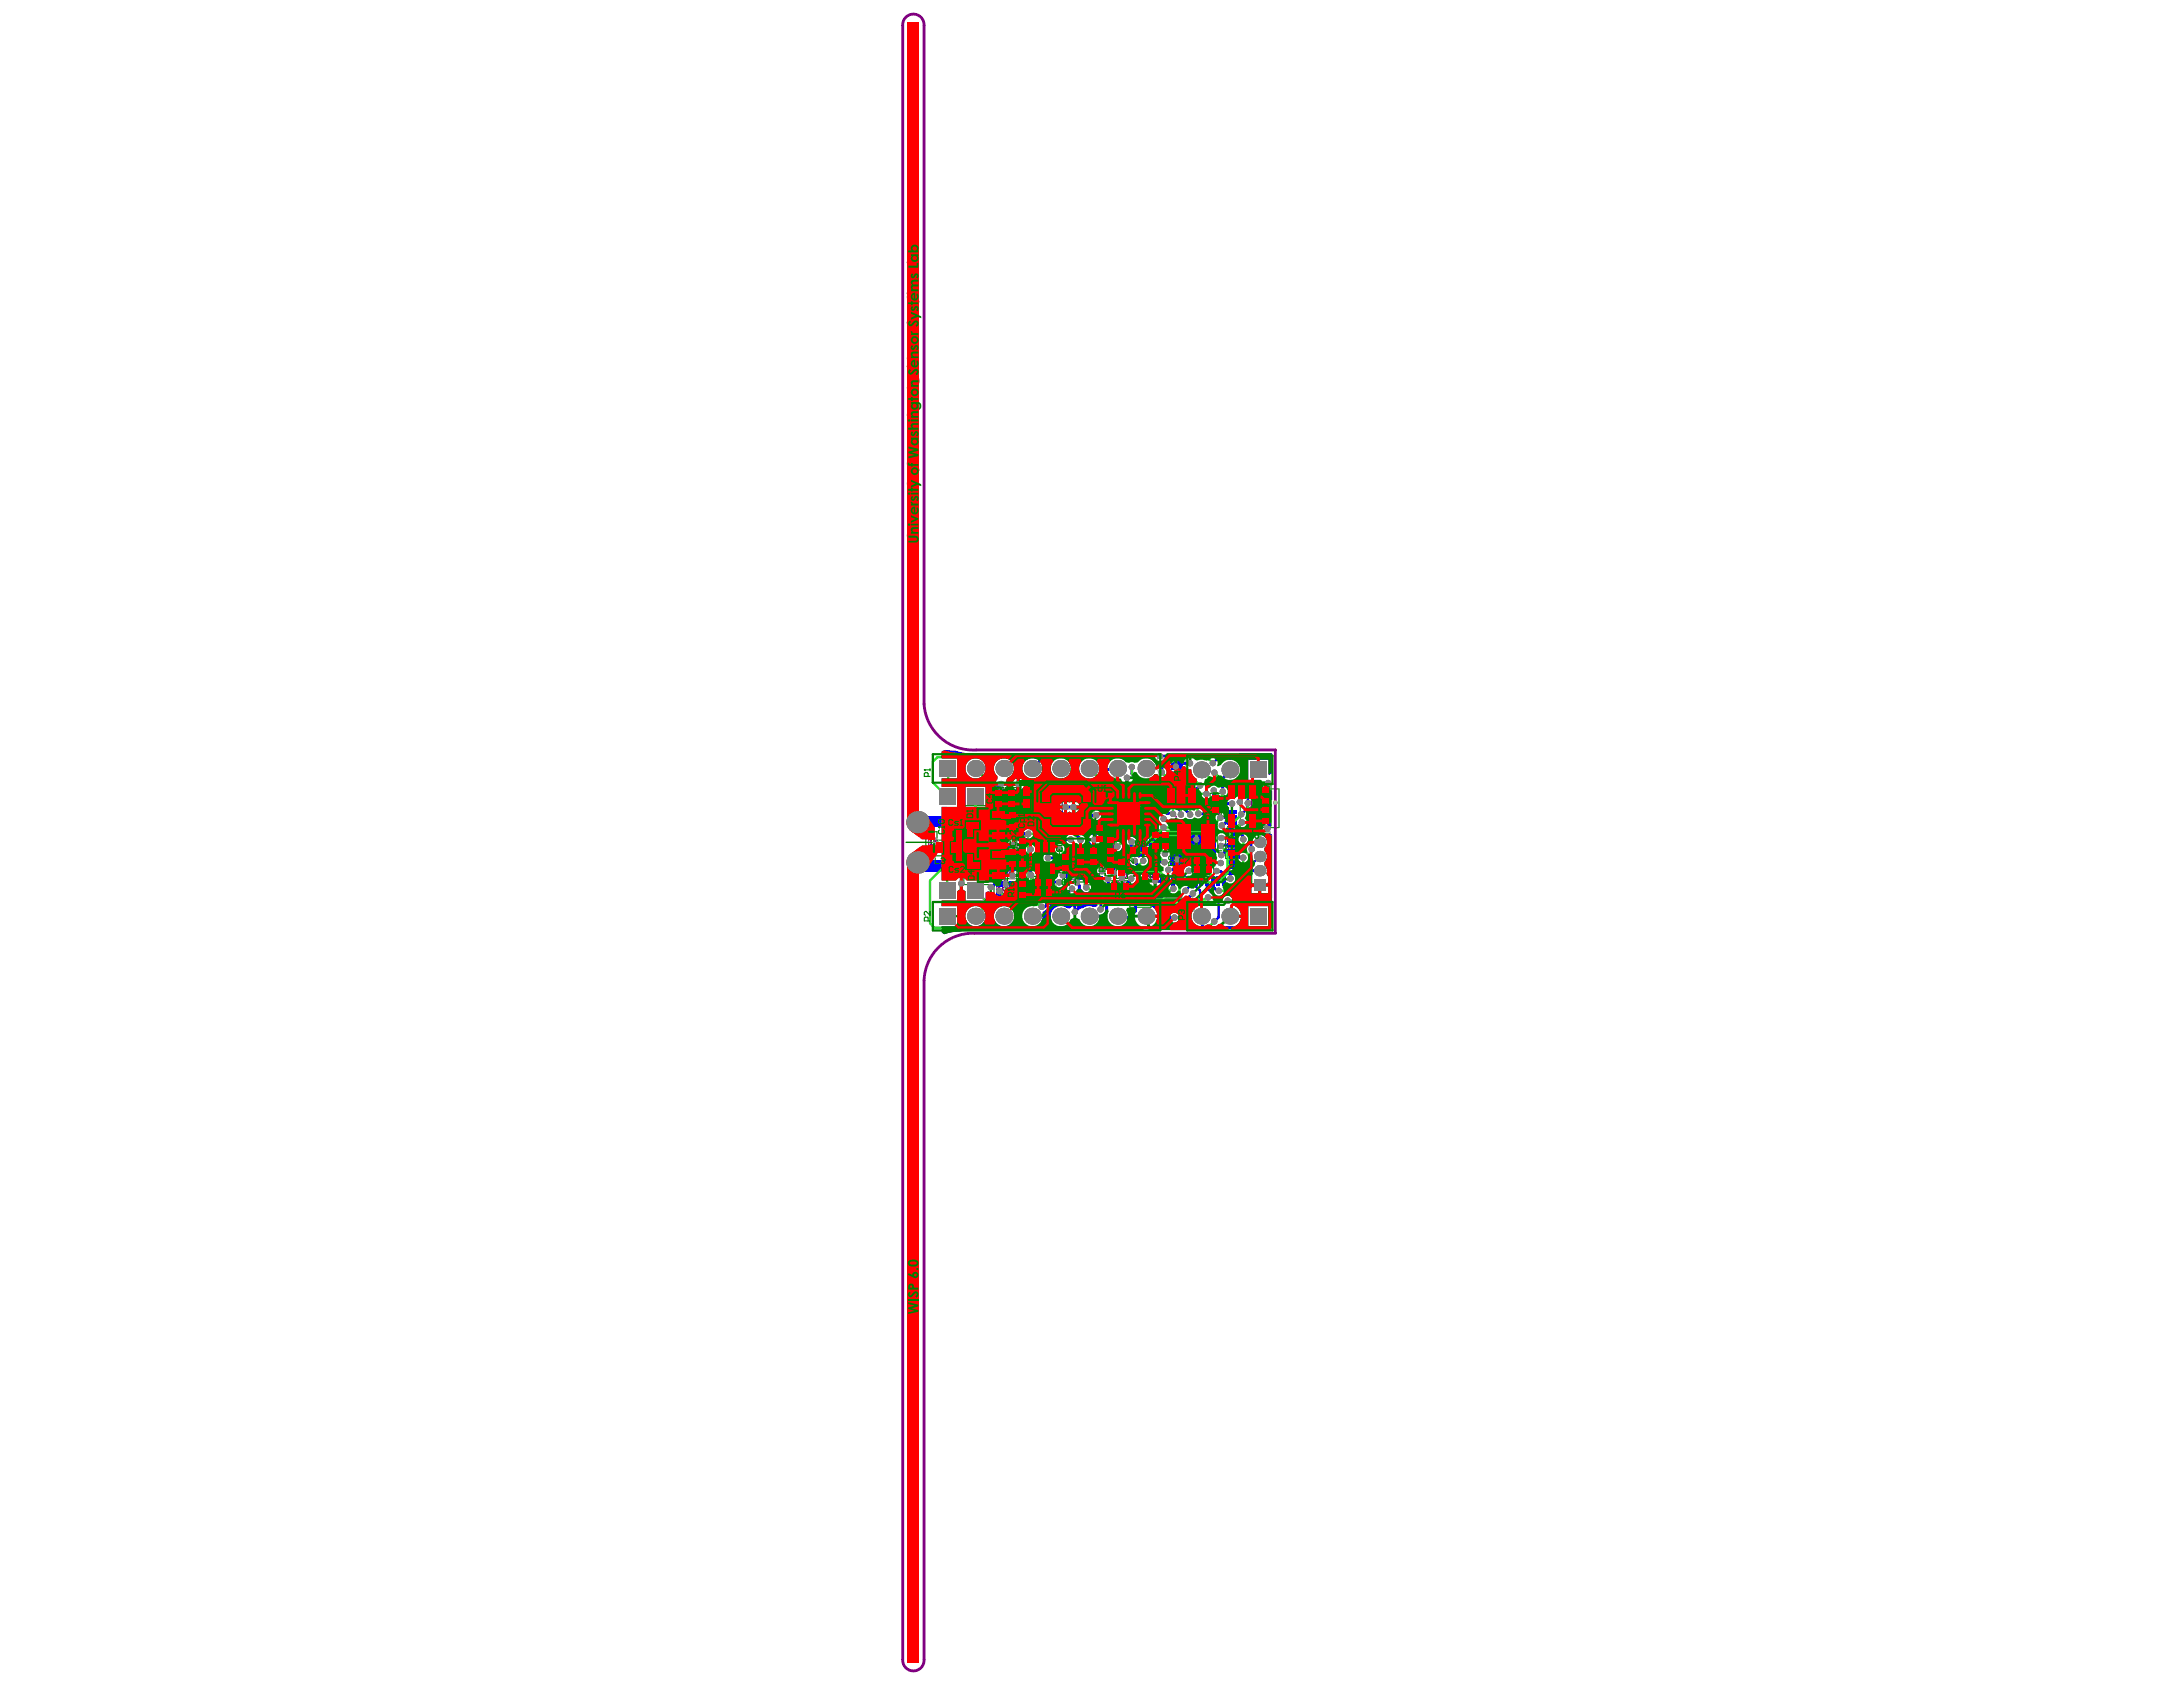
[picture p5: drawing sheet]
<svg xmlns="http://www.w3.org/2000/svg" width="279mm" height="216mm" viewBox="0 0 279 216" stroke-linecap="round" stroke-linejoin="round" font-family="sans-serif">
<g fill="none" stroke="#008000" stroke-width=".14">
<path d="M140.8 100h2.7v1.4h-2.7zM147.8 99.2h1.4v2.7h-1.4zM118.5 106.4h1.4v2.8h-1.4zM118.8 107.8h.8M119.2 107.4v.8M119.5 107.5h3.4v2h-3.4zM120.8 108.5h.8M121.2 108.1v.9M122 106h2.8v1.4h-2.8zM122 109.1h2.8v1.4h-2.8zM123 106.7h.8M123 109.8h.8"/>
<path d="M123.3 103.1h5.6v5h-5.6zM123.4 108.2h5.6v5h-5.6zM123.4 106.3v.8M123.4 109.4v.8M125.4 105.6h1.4M125.4 110.7h1.5M126.1 104.9v1.4M126.2 110v1.4M126.5 103h1.4v2.7h-1.4zM126.6 110.5h2.7M126.6 107.6h2.7v4.4h-2.7zM126.6 106h2.7v1.4h-2.7z"/>
<path d="M126.6 109.1h2.7M126.8 104.3h.8M127 100.8h1.5v2.7h-1.5zM127.2 103.9v.9M127.2 112.4h1.5v2.8h-1.5zM127.3 102.2h.9M127.5 111.3h.9M127.5 106.7h.9M127.5 108.3h.9M127.5 109.8h.9M127.5 113.8h.9M127.8 101.7v.9"/>
<path d="M127.9 110.8v.9M127.9 106.3v.8M127.9 107.9v.9M127.9 109.4v.8M127.9 113.4v.8M128.7 100.8h1.4v2.7h-1.4zM128.9 103.7h1.4v2.7h-1.4zM128.9 108.4h1.4v2.8h-1.4zM129 102.2h.8M129.2 105.1h.8M129.2 109.8h.8M129.2 113.8h.8"/>
<path d="M129.4 101.7v.9M129.6 104.6v.9M129.6 109.4v.8M129.6 113.4v.8M130.1 113.8h2.7v1.4h-2.7zM130.1 107h1.5v2.7h-1.5zM130.1 112.6h1.5M130.3 112.4v2.8M130.4 111.2h.9M130.4 108.4h.9M130.4 113.8h.9M130.9 107.9v.9"/>
<path d="M130.9 110.8v.9M130.9 113.4v.8M131 114.5h.8M131.2 101.5h2.7v2.7h-2.7zM131.4 114.1v.9M131.5 102.9h.9M131.6 112.4h-2.7v2.8h2.7v-5.3h-1.5v5.3M131.9 102.5v.8M132.2 112.2h2.7v2.7h-2.7zM132.2 113.6h2.7M132.2 113.4h2.7M132.3 105.2h1.5v2.7h-1.5z"/>
<path d="M132.5 101.5v2.7M132.6 106.6h.9M132.7 101.5v2.7M132.8 102.9h.8M133 106.1v.9M133.2 112.9h.8M133.2 114.2h.8M133.2 102.5v.8M133.2 112.4h1.5v2.8h-1.5zM133.4 106.6h1.4v2.8h-1.4zM133.5 113.8h.9M133.6 112.5v.8"/>
<path d="M133.6 113.7v.9M133.7 100.8h2.7v4.2h-2.7zM133.7 108h.9M133.9 113.4v.8M134.1 107.6v.8M134.6 102.9h.9M135 102.5v.8M135.6 109h1.4v2.7h-1.4zM135.9 110.3h.8M136 100.7h3.2v5.8h-3.2zM136.2 111.4h2.8v1.5h-2.8zM136.3 109.9v.9"/>
<path d="M137.2 103.6h.8M137.2 112.2h.8M137.6 103.2v.8M137.6 108.3h1.4v2.7h-1.4zM137.6 111.7v.9M137.9 109.6h.8M138.3 109.2v.8M138.8 111.8h2.7v1.4h-2.7zM139.2 108.2h1.5v2.8h-1.5zM139.5 109.6h.9M139.7 112.5h.9M140 109.2v.8"/>
<path d="M140 105.3h1.4v2.8h-1.4zM140.1 112.1v.9M140.2 106.7h.9M140.7 106.3v.8M141.2 107.5h1.5v2.7h-1.5zM141.4 109.5h1.4M141.4 106.8h1.4v5.3h-1.4zM141.4 109.3h1.4M141.5 108.9h.9M141.7 110.7h.9M141.7 108.2h.9M141.7 100.7h.9"/>
<path d="M142 108.5v.8M142 112.7h2.7v1.4h-2.7zM142.1 100.3v.8M142.1 107.7v.9M142.1 110.3v.8M142.9 109.7h1.4v2.7h-1.4zM142.9 113.4h.9M143.2 111.1h.8M143.3 113v.9M143.6 110.6v.9M144.4 108.2h2.7v1.4h-2.7zM144.6 113.3h2.7v2.8h-2.7z"/>
<path d="M144.6 114.7h2.7M145.1 100.2h2.8v2.7h-2.8zM145.1 101.4h2.8M145.1 101.6h2.8M145.4 108.9h.8M145.5 114h.9M145.5 115.4h.9M145.8 108.5v.8M145.9 111.4h2.7v1.5h-2.7zM146 113.6v.8M146 115v.8M146.1 102.2h.8"/>
<path d="M146.1 100.9h.8M146.5 100.5v.8M146.5 101.7v.9M146.8 112.2h.9M147.2 111.7v.9M147.2 106.3h2.7v2.7h-2.7zM147.5 107.6h.9M148 107.2v.8M148.1 100.5h.8M148.3 115.4h1.5v2.7h-1.5zM148.5 100.1v.9M148.5 106.3v2.7"/>
<path d="M148.6 116.7h.9M148.7 106.3v2.7M148.8 107.6h.9M149 116.3v.8M149.1 100.4h4.2v2.8h-4.2zM149.2 107.2v.8M150.8 101.8h.9M150.9 115.3h1.4v2.8h-1.4zM151.2 116.7h.8M151.2 101.4v.8M151.6 116.3v.8M152.6 110.9h2.7"/>
<path d="M152.6 109.4h2.7v2.6h-2.7zM152.6 110.5h2.7M153.5 110.2h.9M153.5 111.3h.9M154 109.7v.9M154 110.8v.9M154.9 101.5h1.4v2.7h-1.4zM155.2 102.9h.8M155.6 102.5v.8M156.9 107.2h1.4v2.7h-1.4zM157.2 108.5h.8M157.6 108.1v.8"/>
<path d="M158.3 111.9h1.5v2.7h-1.5zM158.6 113.3h.9M159 112.8v.9M161.2 103.1h1.5M161.2 100.4h1.5v5.3h-1.5zM161.2 103h1.5M161.5 101.8h.9M161.5 104.3h.9M162 101.4v.8M162 103.9v.9"/>
</g>
<path d="M150.2 105.1h5.7v3.9h-5.7zM158.7 101h5v4.9h-5z" fill="none" stroke="#008000" stroke-width=".13"/>
<g fill="none" stroke="#800080" stroke-width=".13">
<path d="M148.1 99.8h.8v1.4h-.8zM118.9 107.1h.7v1.4h-.7zM120.1 108h2.3v1.1h-2.3zM122.7 106.3h1.4v.8h-1.4zM122.7 109.4h1.4v.8h-1.4zM125.8 107.7a.44 .44 0 0 0-.4 .4 .44 .44 0 0 0 .4 .5M126.9 103.6h.7v1.5h-.7zM127.2 110.9h1.4v.7h-1.4zM127.2 106.3h1.5v.8h-1.5zM127.2 109.4h1.5v.8h-1.5zM127.2 108h1.5v.7h-1.5zM127.4 101.4h.7v1.5h-.7z"/>
<path d="M127.6 113.1h.7v1.4h-.7zM129 101.4h.8v1.5h-.8zM129.2 109.1h.7v1.4h-.7zM129.2 104.4h.7v1.4h-.7zM129.2 113.1h.7v1.4h-.7zM130.5 110.5h.7v1.5h-.7zM130.5 107.6h.7v1.5h-.7zM130.5 113.1h.7v1.4h-.7zM130.7 114.2h1.4v.7h-1.4zM131.6 102.2h.7v1.4h-.7zM132.7 105.8h.7v1.5h-.7zM132.9 102.2h.7v1.4h-.7z"/>
<path d="M133.8 107.3h.7v1.4h-.7zM134.1 101.5h1.8v2.8h-1.8zM134.3 113.2h-1.4v-.7h1.4v2h-1.4v-.7h1.4M134.3 113.1h-.7v1.4M136 109.6h.7v1.4h-.7zM136.4 101.3h2.3v4.6h-2.3zM136.9 111.8h1.4v.7h-1.4zM138 108.9h.7v1.4h-.7zM139.4 112.2h1.4v.7h-1.4zM139.6 108.9h.7v1.4h-.7zM140.3 106h.7v1.4h-.7zM141.4 100.3h1.4v.8h-1.4z"/>
<path d="M141.6 108.2h.7v1.4h-.7zM141.8 107.5h.7v1.4h-.7zM141.8 110h.7v1.4h-.7zM142.6 113.1h1.5v.7h-1.5zM143.2 110.4h.7v1.4h-.7zM145.1 108.5h1.4v.7h-1.4zM145.2 113.6h1.5v.7h-1.5zM145.2 115h1.5v.8h-1.5zM145.7 115.3h.1M145.7 115.3v.1M145.7 115.4v.1h.2M145.7 115.4h.1"/>
<path d="M145.8 100.5h1.4v.7h-1.4zM145.8 101.8h1.4v.7h-1.4zM145.9 115.3l-.2-.1v.1M146.1 100.8h-.2l.1 .3 .1-.1M146.1 102.1h-.2l.1 .2h.1M146.2 115.3h-.2l.2 .2h-.2M146.3 115.3h.2v.2h-.2M146.5 100.7h-.2l.2 .3-.1 .1-.1-.1M146.5 102h-.2l.2 .2-.1 .1h-.1M146.5 111.8h1.4v.7h-1.4zM146.6 102.1h.2l-.1 .1h-.1v.1h.2M146.7 100.7v.4l-.1-.2h.2"/>
<path d="M147.6 106.9h.7v1.4h-.7zM148.7 116h.7v1.4h-.7zM148.9 106.9h.7v1.4h-.7zM148.9 117.3h.3v-.2h-.1l-.1 .2M148.9 117.1l.1 .1M149.1 116.8h-.2l.1 .2M149.1 116.8v.1M149.1 116.7h.1M149.1 116.7l.1 .1v.2M149.1 116.7v.1M149.8 100.9h2.9v1.8h-2.9zM151.2 116h.7v1.4h-.7z"/>
<path d="M151.4 117.3h.4v-.2h-.2v.2M151.4 116.7v.3l.3-.3v.3M151.4 117.1l.2 .1M151.5 116.4h.2l.1 .2h-.3zM153.3 109.8h1.4v.7h-1.4zM153.3 110.9h1.4v.7h-1.4zM155.2 102.2h.8v1.4h-.8zM157.2 107.8h.8v1.4h-.8zM158.7 112.5h.7v1.5h-.7zM161.6 103.6h.7v1.5h-.7zM161.6 101.1h.7v1.4h-.7z"/>
</g>
<path d="M130.6 100v3.8h1.6v-3.8M151.1 105.5h3.9v3.1h-3.9zM160.2 102.4h2.1v2.1h-2.1z" fill="none" stroke="#800080" stroke-width=".18"/>
<path d="M125.1 103.5h2v4.3h-2zM125.2 108.6h2v4.3h-2zM141.9 101.5h5.2v5.3h-5.2z" fill="none" stroke="#800080" stroke-width=".14"/>
<path d="M121.2 105.8h4.6v4.6h-4.6zM121.8 105.8v-1.3h.6v1.3M121.8 110.4v1.4h.6v-1.4M122.8 105.8v-1.3h.5v1.3M122.8 110.4v1.4h.5v-1.4M123.7 105.8v-1.3h.5v1.3M123.7 110.4v1.4h.5v-1.4M124.6 105.8v-1.3h.6v1.3M124.6 110.4v1.4h.6v-1.4" fill="none" stroke="#800080" stroke-width=".22"/>
<g fill="none" stroke="#800080" stroke-width=".15">
<path d="M148.4 100v.3l-.1 .1h-.3l-.1-.1v-.3h.7M119.1 108.7l.1-.1h.5l.1 .1v.2l-.1 .2h-.5l-.1-.2zM119.1 108v.2M119.1 108.1h.7M119.2 107.7l-.1-.1v-.2l.1-.2h.5l.1 .2v.2l-.1 .1M119.7 108l.1 .1M119.8 108.1h.1M120.3 107.9v.8h.5M121 108.1l.1-.2h.3l.1 .3M121.3 108.3h.1M121.4 108.3l.1 .1-.1 .3h-.3l-.1-.2M121.5 108.2h.1"/>
<path d="M121.5 108.2l-.1 .1M123.3 106.2l-.1-.1h-.3l-.1 .1v.5l.1 .1h.3l.1-.1M123.3 109.3l-.1-.1h-.3l-.1 .1v.5l.1 .1h.3l.1-.1M124 109.5h-.3l-.1 .1 .4 .2-.1 .1h-.3M124 106.4h-.3l-.1 .1 .4 .2-.1 .1h-.3M124.3 109.3l.1-.1h.2l.2 .1v.2l-.5 .4h.5M124.3 106.8h.2M124.4 106.1h.1M124.4 106.1v.7M124.4 106.1l-.1 .1M126.6 104.6h.1M126.6 104.6h.8"/>
<path d="M126.8 104.3l-.2-.2v-.2l.2-.1h.4l.2 .1v.2l-.2 .2M126.8 104.5l-.2 .1M127 105.2l-.1-.1-.3 .1v.3l.2 .1 .2-.1M127 105.2l.1-.1 .3 .1v.3l-.2 .1-.2-.1M127 105.2v.3M127.2 107.8h-.5v.1l.5 .5v.1M127.4 111.1v.7h.3l.1-.1v-.2l-.1-.1h-.3M127.4 104.5v.2M127.4 106.6v.7h.3l.2-.1v-.3l-.2-.1h-.3M127.4 109.7v.7h.3l.2-.1v-.3l-.2-.1h-.3M127.5 108.5h.3M127.6 102.7h.7l-.3-.4v.5"/>
<path d="M127.7 107.8h.1M127.7 107.8v.7M127.7 107.8l.1 .1M127.7 102.1l-.1-.1v-.3l.1-.1h.5l.1 .1v.3l-.1 .1M127.8 114.4h.7v-.4l-.1-.1h-.2l-.2 .1v.4M127.8 113.2v.4l.5-.4h.1l.1 .1v.2l-.1 .1M127.8 113.9l.2 .2M127.8 111.1l-.2 .3M127.9 109.7l-.3 .2M127.9 106.6l-.3 .2M128 107.9l.2-.1h.2l.1 .1v.5l-.1 .1h-.2l-.2-.1M128.2 112.4v.4l.1 .1 .2-.1v-.2l-.1-.2h-.5l-.1 .2v.2l.1 .1"/>
<path d="M128.5 109.7v.7l-.4-.4h.5M128.6 111.1h-.5l.5 .5v.1l-.1 .1h-.3l-.1-.1M128.6 106.6h-.5l.5 .4-.1 .3h-.3l-.1-.1M128.8 111.1v.1l.5 .5v.1h-.5M128.9 106.9l-.1 .1 .1 .3h.3l.1-.1-.1-.3M128.9 106.9l-.1-.1 .1-.2h.3l.1 .1-.1 .2M128.9 106.9h.3M129 114.1h.1M129 114.1h.7M129.1 114l-.1 .1M129.2 105.2h.7v.4l-.1 .1h-.2l-.2-.1v-.4M129.2 110h.7v.3l-.1 .1h-.2l-.2-.1v-.3"/>
<path d="M129.4 102.3l-.1 .1v.3l.1 .1h.2l.1-.1-.1-.4h.4v.5M129.4 102.1l-.1-.1v-.3l.1-.1h.5l.1 .1v.3l-.1 .1M129.4 106.1h.8M129.4 106v.2M129.5 113.5l.2 .2M129.5 113.2v.4l-.1 .1h-.3l-.1-.1v-.4h.7M129.6 105l-.2-.1v-.3l.2-.1h.4l.2 .1v.3l-.2 .1M129.6 109.7l-.2-.1v-.3l.2-.1h.4l.2 .1v.3l-.2 .1M129.6 114.6l.1 .1v.2l-.1 .1h-.5l-.1-.1v-.2l.1-.1 .3 .1v.3M129.7 114v.2M130 110.7l.2 .1v.2l-.2 .2h-.1l-.5-.5v.5M130 106l.2 .1"/>
<path d="M130.2 106.1h.1M130.3 108.1h.1M130.3 111h.1M130.3 113.5h.1M130.3 108.1h.7M130.3 110v.5h.3l-.1-.3 .1-.2h.3l.1 .1v.3l-.1 .1M130.3 108.1l.1 .1M130.3 111h.7M130.3 111l.1 .1M130.3 113.5l.1 .1M130.3 113.5h.7M130.3 112.6l.3 .4"/>
<path d="M130.3 114.3l-.1-.1 .1-.3h.2l.2 .2-.2 .2M130.3 114.3l-.1 .1 .1 .3h.2l.2-.2-.2-.2M130.3 114.3h.2M130.4 108.4l-.1 .2v.2l.1 .1h.5l.1-.1v-.2l-.1-.2M130.5 107.1h.1M130.5 107.1l-.2 .1v.3l.1 .1M130.5 107.1l.1 .1M130.6 107.2l.2-.1 .2 .1v.3l-.1 .1M130.6 107.2v.2M130.8 111.8v-.4l-.2-.1h-.2l-.1 .1v.4h.7M130.8 114.4v-.4l-.2-.1h-.2l-.1 .1v.4h.7M130.8 112.6l.2 .1v.2l-.1 .1h-.3v-.3z"/>
<path d="M131 108v.2M131 110.8v.3M131 113.4v.2M131 111.3l-.2 .3M131 113.9l-.2 .2M131 114.7h.3M131.1 113.9h.1M131.1 113.9v.8M131.1 113.9l.2 .2M131.5 102.8l-.1-.1v-.3l.1-.1h.5l.1 .1v.3l-.1 .1M131.5 103l-.1 .2v.2l.1 .1h.1l.5-.5v.5M131.7 114.4l-.2 .3"/>
<path d="M132 114.4h-.4l-.1-.1v-.2l.1-.2h.4v.8M132.6 106.7l-.1 .1v.3l.1 .1h.1l.5-.5v.5M132.8 102.8l-.2-.1v-.3l.2-.1h.4l.2 .1v.3l-.2 .1M132.8 103l-.2 .2v.2l.3 .1M132.8 107.4h.3l.1 .2v.2l-.1 .1-.3-.1zM132.8 107.4l-.3 .5M132.9 103.5h.1M132.9 106v.4l-.1 .1h-.2l-.1-.1v-.4h.7M132.9 106.2l.3 .3M133 103.4l-.1 .1M133 103.3v.1M133 114.1h.4"/>
<path d="M133.2 103l.2 .2v.2l-.2 .1-.2-.1M133.3 114.1l.2 .2M133.4 114.1v.2l.2 .1M133.4 114.8l.1-.1h.5l.1 .1v.2l-.1 .2h-.5l-.1-.2zM133.4 113.6h-.4v.7M133.4 113.6l.1 .1v.2l-.1 .2M133.5 112.4l-.1-.1h-.3l-.1 .1v.5l.1 .1h.3l.1-.1M133.6 101.1l.3-.3h5.1l.4 .3v5.1l-.4 .4h-5.1l-.3-.4zM133.6 114.4h.1M133.7 108.1l-.2 .2v.2l.2 .1h.1l.5-.5v.5M133.7 114.3l-.1 .1M133.7 114.2v.1"/>
<path d="M133.7 113h.3M133.7 114.3h.3M133.8 113.2l.1 1.1M133.8 113.5l.3 .2M133.9 112.3h.1M133.9 113.6h.1M133.9 112.3v.7M133.9 112.3l-.2 .1M133.9 113.6l-.2 .1h-.2l-.1-.1M134 114l.1 .1v.2l-.1 .1-.3-.1M134 107.4v.4l-.1 .1h-.2l-.2-.1v-.4h.8M134 107.7l.3 .2"/>
<path d="M134.1 113.2h-.7v.4M134.2 108.9l.1 .1v.2l-.1 .2h-.3l-.1-.2 .1-.3h-.4v.5M134.3 113.6h.5v.1l-.5 .5v.1M134.5 102.6h.1M134.5 102.6h.7M134.6 102.3l-.1-.1v-.3l.1-.1h.5l.1 .1v.3l-.1 .1M134.6 102.5l-.1 .1M134.8 112.7h-.5l.4-.4v.7M134.9 103.1h.2l.1 .2v.2l-.1 .1-.2-.1zM134.9 103.1l-.4 .5M135.2 102.5v.3M135.7 110.1h.1"/>
<path d="M135.7 109.4h.1M135.7 110.1l.1 .1M135.7 110.1h.8M135.7 109.4h.8M135.7 109.4l.1 .2M135.8 110.4l-.1 .1v.3l.1 .1h.5l.2-.1v-.3l-.2-.1M136.2 111.9h.5l-.3-.3v.7M136.5 109.3v.3M136.5 109.9v.3M137.4 102.5h.1M137.4 102.5h.7M137.4 111.7l-.1-.1h-.2l-.1 .1v.1l.4 .5h-.4"/>
<path d="M137.5 102.1l-.1-.1v-.3l.1-.1h.5l.1 .1v.3l-.1 .1M137.5 102.3l-.1 .2M137.7 109.3h.1M137.7 109.3l.2 .2M137.7 109.3h.8M137.9 112.1l-.2 .2M138.1 102.3v.3M138.2 112.1h-.4l-.1-.2v-.2l.1-.1h.4v.7M138.2 110.2v-.4l-.1-.1h-.2l-.2 .1v.4h.8M138.5 109.7l-.3 .2M138.5 109.2v.3M138.8 112.2h.1"/>
<path d="M138.8 112.2l.1 .1M138.9 112.3h.1M138.9 112.3l-.1 .1 .1 .3h.2l.2-.2M139.3 112.1l-.2-.2h-.2l-.1 .3M139.8 109h.7v.4l-.1 .1h-.2l-.2-.1v-.4M140 112.1l-.1-.2h-.3l-.1 .2v.1l.5 .5h-.5M140 109.3l-.2 .2M140.1 106.1l.4 .5M140.2 106.8l-.1 .1v.3l.1 .1h.5l.1-.1v-.3l-.1-.1M140.4 109.8l.1 .1v.2l-.1 .1h-.1l-.5-.4v.4M140.5 112.4l-.3 .3M140.6 106.1l.2 .1v.2l-.1 .2h-.2v-.4z"/>
<path d="M140.7 112.4h-.4l-.1-.1v-.2l.1-.2h.4v.8M141 100.8h.3M141.1 100.1h.1M141.1 100.1v.7M141.1 100.1l.2 .1M141.5 110.6v-.5h.2l.5 .5h.1M141.5 107.5v.5h.4l-.1-.2 .1-.3h.3l.1 .2v.2l-.1 .1M141.8 108.2v.5l.5-.5 .2 .2v.2l-.1 .1M141.8 107.5v.5l.5-.5 .2 .1v.3l-.1 .1M141.9 109l-.1 .1v.2l.1 .2h.5l.1-.2v-.2l-.1-.1M142 100.2l-.1-.1h-.3l-.1 .1v.2l.5 .4h-.5M142 108.7v-.3l-.1-.1h-.2l-.2 .1v.3h.8"/>
<path d="M142 111.3v-.4l-.1-.1h-.2l-.2 .1v.4h.8M142.2 100.2l.1-.1h.3l.1 .1v.5l-.1 .1h-.3l-.1-.1M142.3 110.8l-.3 .2M142.8 113.3h.3l.2-.1v-.2l-.2-.2h-.3v.8M143 113.3l.3 .3M143.4 110.5h.8v.4l-.1 .1h-.3l-.1-.1v-.4M143.4 111.2v.3M143.4 111.3h.8M143.5 113.2h.4l.1 .3-.1 .1h-.3l-.1-.1zM143.7 110.7l-.3 .3M144 112.8l-.5 .4M144.1 111.8l.1 .2v.2l-.1 .1h-.2l-.5-.5v.5"/>
<path d="M144.1 111.2l.1 .1M144.2 111.3h.1M144.7 113.4h.5v.4l-.3-.2-.2 .2v.2l.1 .1h.3l.1-.1M145.2 108.8h.4l.1-.1v-.3l-.1-.1h-.4v.7M145.5 108.8l.2 .2M145.6 114.1h.2M145.7 113.4h.1M145.7 113.4v.7M145.7 113.4l.1 .1M146 113.5l.2-.1h.2l.1 .1v.5l-.1 .1h-.2l-.2-.1M146.1 108.7h.2M146.1 108.7l-.2-.2 .2-.2h.2l.1 .1-.1 .3"/>
<path d="M146.1 108.7l-.2 .1 .2 .2h.2l.1-.1-.1-.2M146.7 112.1h.3l.1-.2v-.2l-.1-.1h-.3v.7M146.9 112.1l.2 .2M147.4 112.3h.2M147.5 111.6h.1M147.5 111.6l-.1 .1M147.5 111.6v.7M147.8 107h.7v.4l-.1 .1h-.2l-.1-.1v-.4M147.8 107.8v.2M147.8 107.9h.7M147.8 108.7h.7l-.3-.3v.5M147.9 101.5h.1"/>
<path d="M147.9 101.5h.7M148 111.7l.1-.1h.3l.1 .2M148 100.7l-.1 .1v.2l.1 .2h.2l.4-.5v.5M148 101.4l-.1 .1M148.1 107.3l-.3 .2M148.2 111.9h.2M148.4 111.9l.1 .2-.1 .2h-.3l-.1-.1M148.4 100.2l.2 .2M148.4 107.8l.1 .1M148.5 111.8h.1M148.5 111.8l-.1 .1M148.5 107.9h.1"/>
<path d="M148.6 101.4v.2M149 107v.3l-.1 .2-.3-.2v-.2l.2-.1h.4l.2 .1v.2l-.2 .2M149.1 108.2v-.4l-.1-.1h-.2l-.2 .1v.4h.8M149.4 107.7l-.3 .2M149.8 104.4h.6l.1 .1v.2l-.1 .1h-.6M150.5 105.5h-.7l.4-.4v.5M151.6 101.7l-.1-.1h-.3l-.1 .1v.5l.1 .1h.3l.1-.2-.1-.1h-.4M151.8 101.7l.2-.1h.2l.1 .1v.5l-.1 .1h-.2l-.2-.1M153.9 109.7l-.1-.1h-.3l-.1 .1v.5l.1 .1h.3l.1-.1M153.9 110.8l-.1-.1h-.3l-.1 .1v.5l.1 .1h.3l.1-.1M154.1 109.6h.5v.1l-.5 .5v.1M154.2 111l-.1 .2 .1 .2h.3l.1-.1-.1-.3"/>
<path d="M154.2 111l-.1-.1 .1-.2h.3l.1 .1-.1 .2M154.2 111h.3M155.4 102.3h.8v.4l-.1 .1h-.3l-.1-.1v-.4M155.4 103.8l.2-.2h.5l.1 .2v.2l-.1 .1h-.5l-.2-.1zM155.4 103v.3M155.4 103.2h.8M155.7 102.6l-.3 .2M156.1 103l.1 .2M156.2 103.2h.1M157.5 107.9h.7v.4l-.1 .1h-.3l-.1-.1v-.4M157.5 108.7v.2M157.5 109.3v.2"/>
<path d="M157.5 108.8h.7M157.5 109.4h.7M157.7 108.2l-.2 .2M158.1 108.7l.1 .1M158.1 109.3l.1 .1M158.2 108.8h.1M158.2 109.4h.1M158.6 113.4l-.1 .1v.3l.1 .1h.1l.5-.5v.5M158.6 114.1l-.1 .2v.2l.1 .1h.1l.5-.5v.5M158.9 112.7v.3l-.1 .2h-.2l-.1-.2v-.3h.7M158.9 112.9l.3 .3M159.5 102.7h.5l-.5 .4 .2 .3h.2l.1-.1"/>
<path d="M160.3 103.4v-.6l.1-.1h.2l.2 .1v.6M161.8 101.9v.3M161.8 104.5v.2M161.8 104.6h.7M161.8 102.1h.7M161.9 104.3l-.1-.2v-.2l.1-.1h.5l.1 .1v.2l-.1 .2M161.9 101.7l-.1-.1v-.3l.1-.1h.5l.1 .1v.3l-.1 .1M161.9 102.5l-.1 .2v.2l.1 .1h.5l.1-.1v-.2l-.2-.2-.1 .2v.3M162.4 105.1l.1 .1v.3l-.1 .1h-.1l-.5-.5v.5M162.4 104.5l.1 .1M162.4 101.9l.1 .2M162.5 104.6h.1"/>
<path d="M162.5 102.1h.1"/>
</g>
<circle cx="163.2" cy="102.7" r=".14" fill="none" stroke="#800080" stroke-width=".29"/>
<path d="M130.5 99.8h1.8v.7h-1.8z" fill-rule="evenodd" fill="#800080"/>
<circle cx="142.8" cy="102.8" r=".43" fill="none" stroke="#800080" stroke-width=".14"/>
<path d="M116 2.1a1.37 1.37 0 0 1 1.5-.1 1.37 1.37 0 0 1 .8 1.3v86.8a6.3 6.3 0 0 0 6.6 5.9h38.3v23.4h-38.4a6.3 6.3 0 0 0-6.5 6.1v86.9a1.37 1.37 0 0 1-1.4 1.4 1.37 1.37 0 0 1-1.4-1.4v-209.1l.1-.5 .1-.4z" fill="none" stroke="#800080" stroke-width=".36"/>
<g fill="none" stroke="#c0c073" stroke-width=".29">
<path d="M148.2 99.2h.6M149.5 98.5v-1.6l.5-.4h1.4l.4 .4v1.6M126.6 111v.5M126.6 106.4v.6M126.6 109.5v.6M126.9 103h.6M127.7 115.2h.5M129.3 112.4h.6M129.3 108.1v.5M131.7 101.5h.5M132.7 105.2h.6M132.8 114.2v.6"/>
<path d="M132.9 101.5h.6M133.7 112.4h.5M133.8 106.6h.6M134.3 100.8h1.5M136.4 104v-.8h2.3v.8M136.4 103.5h2.3M139 111.9v.5M141.5 112.2v.6M141.7 110.2h.5M143.5 100.4v.6M145.1 100.6v.6M145.1 101.9v.5"/>
<path d="M147.3 113.7v.6M147.3 115.1v.6M148.8 118.1h.5M151.3 118.1h.6M158.8 111.9h.5M159.9 106.5h2.6v8h-2.6z"/>
</g>
<path d="M159.8 104.2v.7h.7M160.5 102h-.7v.7M161.9 102h.7v.7M162.6 104.2v.7h-.7" fill="none" stroke="#c0c073" stroke-width=".18"/>
<path d="M140 103.3v2.1M142.1 103.3v2.1" fill="none" stroke="#c0c073" stroke-width=".36"/>
<path d="M121.2 105.8v4.6M125.8 105.8v4.6" fill="none" stroke="#c0c073" stroke-width=".22"/>
<path d="M136.9 110.4v-1.8h3.2v2.5h-2.5" fill="none" stroke="#c0c073" stroke-width=".25"/>
<g fill="#c0c073">
<path d="M116.3 164.9l1.2 .3v.2l-.8 .3 .8 .2v.2l-1.2 .3v-.2l.8-.2-.8-.2v-.2l.8-.3-.8-.1z"/>
<path d="M116.3 166.6h1.2v.3h-1.2z"/>
<path d="M116.3 167.2a.63 .63 0 0 1 .8 .4 .19 .19 0 0 0 .3-.2 .19 .19 0 0 0-.2-.2l.1-.2a.41 .41 0 0 1 .2 .7 .41 .41 0 0 1-.7-.2h-.1a.14 .14 0 0 0-.2-.2 .15 .15 0 0 0 0 .3h.1l-.2 .2a.42 .42 0 0 1-.1-.6z"/>
<path d="M116.1 31.2h.7a.46 .46 0 0 1 .6 .5 .46 .46 0 0 1-.6 .4h-.7v-.2h.8a.21 .21 0 0 0 .3-.2 .21 .21 0 0 0-.3-.2h-.8z"/>
<path d="M116.4 32.4h1v.2h-.4a.23 .23 0 0 0-.3 .1 .23 .23 0 0 0 0 .3h.7v.2h-.7a.33 .33 0 0 1-.3-.2 .33 .33 0 0 1 .1-.4h-.1z"/>
<path d="M116.4 33.8l1 .4v.2l-1 .4v-.3l.6-.2-.6-.3z"/>
<path d="M116.4 36h1v.3h-.7h-.1v.1l-.2 .1v-.1l.1-.2h-.1z"/>
<path d="M116.4 36.7a.31 .31 0 0 1 .4-.1 .31 .31 0 0 1 .2 .4 .12 .12 0 0 0 .2 0 .12 .12 0 0 0-.1-.2v-.1l.1-.1a.34 .34 0 0 1 .2 .4 .34 .34 0 0 1-.5 .1l-.2-.3a.13 .13 0 0 0-.1 .2 .13 .13 0 0 0 .1 .1l-.1 .1-.2-.1z"/>
<path d="M116 37.9h.4v-.1h.2v.1h.8v.3h-.8v.1h-.2v-.1h-.4z"/>
<path d="M116.4 38.3l.9 .4 .4-.2v.2l-1.3 .6v-.2l.6-.3-.6-.2z"/>
<path d="M116 41.1h.4v-.1l1 .1v.2h-.8v.2h-.2v-.2h-.2v.2h-.2z"/>
<path d="M116.1 42l1.3 .3v.3l-.9 .2 .9 .2v.3l-1.3 .3v-.3l.8-.2-.8-.2v-.2l.8-.2-.8-.2z"/>
<path d="M116.4 45a.29 .29 0 0 1 .3-.1 .29 .29 0 0 1 .3 .2v.2a.15 .15 0 0 0 .2-.2 .15 .15 0 0 0-.1-.1l.1-.2a.35 .35 0 0 1 .2 .5 .35 .35 0 0 1-.5 .2l-.3-.4v.1l.1 .2-.1 .1a.4 .4 0 0 1-.2-.5z"/>
<path d="M116 45.7h1.4v.3h-.4a.22 .22 0 0 0-.4 .1 .22 .22 0 0 0 .3 .2h.5v.3h-.7a.32 .32 0 0 1-.3-.3 .32 .32 0 0 1 .1-.3h-.5z"/>
<path d="M116.4 47.2h1v.3h-.4a.23 .23 0 0 0-.3 0 .23 .23 0 0 0 0 .3h.7v.3h-.7a.35 .35 0 0 1-.3-.3 .35 .35 0 0 1 .1-.3h-.1z"/>
<path d="M116 49.5h.4v-.1h.2v.1h.8v.3h-.8v.1h-.2v-.1h-.4z"/>
<path d="M116.4 51.2h1v.2h-.4a.22 .22 0 0 0-.3 .1 .22 .22 0 0 0 0 .3h.7v.2h-.7a.35 .35 0 0 1-.3-.2 .35 .35 0 0 1 .1-.4h-.1z"/>
<path d="M116.1 52.8a.59 .59 0 0 1 .8 .4 .16 .16 0 0 0 .3-.1 .16 .16 0 0 0-.2-.2l.1-.2a.4 .4 0 0 1 .2 .7 .4 .4 0 0 1-.7-.2 .15 .15 0 0 0-.2-.2 .15 .15 0 0 0-.1 .1l.1 .2-.1 .2a.4 .4 0 0 1-.2-.7z"/>
<path d="M116.4 54.9h1v.2h-.4a.21 .21 0 0 0-.3 .1 .21 .21 0 0 0 0 .3h.7v.2h-.7a.35 .35 0 0 1-.3-.2 .35 .35 0 0 1 .1-.4h-.1z"/>
<path d="M116.4 56a.29 .29 0 0 1 .3-.1 .29 .29 0 0 1 .3 .2v.2a.15 .15 0 0 0 .2-.1 .15 .15 0 0 0-.1-.2l.1-.1a.35 .35 0 0 1 .2 .4 .35 .35 0 0 1-.5 .2l-.3-.4v.1l.1 .2-.2 .1-.1-.2z"/>
<path d="M116.4 57.8h1v.3h-.7l-.1 .1v.1h-.2v-.1l.1-.2h-.1z"/>
<path d="M116.1 59.1a.37 .37 0 0 1 .4-.1 .37 .37 0 0 1 .3 .2 .24 .24 0 0 0 .4 .2l-.2-.3 .1-.2a.41 .41 0 0 1 .2 .7 .41 .41 0 0 1-.7-.2l-.1-.1a.13 .13 0 0 0-.1-.1 .13 .13 0 0 0-.1 .2 .13 .13 0 0 0 .1 .1l-.1 .2a.42 .42 0 0 1-.2-.6z"/>
<path d="M116.4 59.8l.9 .4 .4-.2v.2l-1.3 .6v-.2l.6-.3-.6-.3z"/>
<path d="M116.4 61a.4 .4 0 0 1 .7 .3h.1l-.1-.3 .1-.1a.33 .33 0 0 1 .1 .5 .33 .33 0 0 1-.5 0l-.2-.3v.1l.1 .2-.1 .1a.43 .43 0 0 1-.2-.5z"/>
<path d="M116 61.8h.4v-.2h.2v.2h.8v.2h-.8v.2h-.2v-.2h-.4z"/>
<path d="M116.4 63.4h1v.3h-.4a.22 .22 0 0 0-.4 .1 .22 .22 0 0 0 .3 .2h.5v.3h-.5a.2 .2 0 0 0-.3 .2 .2 .2 0 0 0 .3 .2h.5v.2h-.6a.34 .34 0 0 1-.4-.2 .34 .34 0 0 1 .2-.4l-.1-.1a.33 .33 0 0 1 0-.5h-.1z"/>
<path d="M116.4 65.2a.38 .38 0 0 1 .6 .3h.2l-.1-.3 .1-.1a.34 .34 0 0 1 .1 .5 .34 .34 0 0 1-.5-.1l-.1-.2a.13 .13 0 0 0-.1 .1 .13 .13 0 0 0 .1 .2l-.1 .1a.43 .43 0 0 1-.2-.5z"/>
<path d="M116.1 66.4h1.3v.7h-.3v-.4h-1z"/>
<path d="M116.5 168.3h.3v.1a.15 .15 0 0 1-.2 .2 .15 .15 0 0 1-.1-.2zM116.3 168.1v.3a.38 .38 0 0 0 .4 .4 .38 .38 0 0 0 .3-.5h.5v-.2z"/>
<path d="M117 169.9a.2 .2 0 0 1 .4 0 .2 .2 0 0 1-.4 0zM116.2 170l.1 .2 .5-.2a.41 .41 0 0 0 .5 .3 .41 .41 0 0 0 .2-.6 .41 .41 0 0 0-.6-.1z"/>
<path d="M116.5 171.3h.4a.25 .25 0 0 1 .3 0 .25 .25 0 0 1 .1 .3l-.4 .1a.35 .35 0 0 1-.5-.3zM116.3 171.2a.5 .5 0 0 0 0 .5 .5 .5 0 0 0 .5 .2h.3a.45 .45 0 0 0 .5-.5 .45 .45 0 0 0-.6-.4h-.5z"/>
<path d="M116 33.6a.16 .16 0 0 0 .3 0 .16 .16 0 0 0-.3 0zM116.4 33.5v.2h1v-.2z"/>
<path d="M116.7 35.1h.1v.5a.3 .3 0 0 1-.1-.5zM116.4 35.1v.3a.45 .45 0 0 0 .6 .5v-.8l.2 .2-.1 .3 .1 .2a.53 .53 0 0 0 .1-.8 .53 .53 0 0 0-.9 .1z"/>
<path d="M116 37.6a.16 .16 0 0 0 .3 0 .16 .16 0 0 0-.3 0zM116.4 37.4v.2h1v-.2z"/>
<path d="M116.6 40.4a.3 .3 0 0 1 .6 0 .3 .3 0 0 1-.6 0zM116.4 40.4a.51 .51 0 0 0 1 0 .51 .51 0 0 0-1 0z"/>
<path d="M116.6 44.2a.3 .3 0 0 1 .6 0 .3 .3 0 0 1-.6 0zM116.4 43.9a.41 .41 0 0 0 .1 .5h-.1v.3h1v-.3h-.1l.1-.1a.5 .5 0 0 0-.3-.6 .5 .5 0 0 0-.7 .2z"/>
<path d="M116 46.9a.16 .16 0 0 0 .3 0 .16 .16 0 0 0-.3 0zM116.4 46.8v.2h1v-.2z"/>
<path d="M116.6 48.8a.28 .28 0 0 1 .5 0 .28 .28 0 0 1-.5 0zM116.5 48.4l-.1 .1a.34 .34 0 0 0 .1 .5l-.1 .2h.8a.51 .51 0 0 0 .5-.3 .51 .51 0 0 0-.2-.6h-.1l.1 .3a.23 .23 0 0 1 0 .3 .23 .23 0 0 1-.3 .1h.1a.49 .49 0 0 0-.2-.7 .49 .49 0 0 0-.6 .1z"/>
<path d="M116.6 50.5a.26 .26 0 0 1 .5 0 .26 .26 0 0 1-.5 0zM116.4 50.5a.5 .5 0 0 0 1 0 .5 .5 0 0 0-1 0z"/>
<path d="M116.7 53.9h.1v.5a.3 .3 0 0 1-.1-.5zM116.5 53.8l-.1 .4a.45 .45 0 0 0 .6 .5v-.8a.29 .29 0 0 1 .2 .2 .29 .29 0 0 1-.1 .3l.1 .2a.52 .52 0 0 0 .1-.8 .52 .52 0 0 0-.8 0z"/>
<path d="M116.6 57.2a.3 .3 0 0 1 .6 0 .3 .3 0 0 1-.6 0zM116.4 57.2a.5 .5 0 0 0 1 0 .5 .5 0 0 0-1 0z"/>
<path d="M116.6 62.6l.2-.1v.5l-.2-.2zM116.5 62.4l-.1 .3v.3l.4 .2h.2v-.7a.27 .27 0 0 1 .2 .2 .27 .27 0 0 1-.1 .3l.1 .2 .2-.4a.52 .52 0 0 0-.3-.5 .52 .52 0 0 0-.6 .1z"/>
<path d="M116.6 67.7a.3 .3 0 0 1 .6 0 .3 .3 0 0 1-.6 0zM116.4 67.4v.3l.1 .2h-.1v.3h1l-.1-.3 .1-.4-.1-.2-.2-.1a.49 .49 0 0 0-.7 .2z"/>
<path d="M116.6 68.9a.28 .28 0 0 1 .5 0 .28 .28 0 0 1-.5 0zM116 68.4v.3h.5a.47 .47 0 0 0 .4 .7 .47 .47 0 0 0 .4-.7h.1v-.3z"/>
<circle cx="117.4" cy="170.7" r=".14"/>
</g>
<g fill="none" stroke="#c0c073" stroke-width=".15">
<path d="M134.3 99.6l.5 .4M135.3 99.6h.1M135.3 99.6v.7M135.3 99.6l.1 .1M135.6 99.7l.2-.1h.2l.1 .1v.5l-.1 .1h-.2l-.2-.1M137.4 99.6h.1M137.4 99.6v.7M137.4 99.6l.1 .1M137.8 99.7l.1-.1h.2l.2 .1v.5l-.2 .1h-.2l-.1-.1M141.2 99.4h.1M141.2 99.4v.8M141.2 99.4l.1 .2"/>
<path d="M142.1 99.6l-.1-.2h-.3l-.1 .2v.1l.5 .5h-.5M142.3 99.6l.1-.2h.3l.1 .2v.4l-.1 .2h-.3l-.1-.2M148.1 98.6h.8v-.3l-.2-.1h-.2l-.1 .1v.3M148.1 97.4v.5l.5-.5 .3 .2v.2l-.2 .1M148.1 98.2l.3 .2M148.1 96.9v.3M148.1 97.1h.8M148.9 97.1h.1M148.9 97.1l-.2 .1M151.8 99.2v.5l.5-.5 .2 .1v.3l-.1 .1M119.4 107.4h.6l.1 .1v.2l-.1 .2h-.6M119.8 108.2l.1-.1 .2 .1v.3l-.1 .1-.2-.1"/>
<path d="M119.8 108.2l-.2-.1-.2 .1v.3l.1 .1 .3-.1M119.8 108.2v.3M126.4 115l-.1 .1v.3l.1 .1h.2l.4-.5v.5M126.8 114.3v.3l-.1 .2h-.3l-.1-.2v-.3h.7M126.8 114.5l.2 .3M126.9 101.4h.1M126.9 101.4h.7M126.9 115.7l.1 .2v.2l-.1 .1h-.5l-.1-.1v-.2l.3-.2 .1 .2v.3M127 101.3l-.1 .1M127 101l-.1-.1v-.3l.1-.1h.5l.1 .1v.3l-.1 .1M127.2 102l-.1-.1-.2 .1v.2l.1 .1 .2-.1M127.2 102l.1-.1 .3 .1v.2l-.1 .1-.3-.1"/>
<path d="M127.2 102v.2M127.6 101.3v.2M128.4 105.6l-.2-.1 .2-.2h.2l.1 .1-.1 .2M128.4 105.6l-.2 .1 .2 .3h.2l.1-.1-.1-.3M128.4 105.6h.2M129.5 105.4l-.2-.1h-.2l-.1 .1v.1l.5 .5h-.5M129.7 110h.5l-.4-.4v.7M129.8 110.9h-.5v.1l.5 .5v.1M129.9 108.5h-.5v.1l.5 .5v.2M129.9 105.7l-.2 .3M130.2 105.7h-.4l-.1-.1v-.2l.1-.1h.4v.7M130.2 109.3h.3"/>
<path d="M130.4 108.5h.1M130.4 108.5v.8M130.4 108.5l.1 .1M130.6 111l-.2-.1h-.2l-.1 .1v.1l.5 .5h-.5M130.6 115.6h.3M130.6 115.6l-.1-.1 .1-.2h.3l.1 .1-.1 .2M130.6 115.6l-.1 .1 .1 .3h.3l.1-.1-.1-.3M130.7 114h.7v-.4l-.1-.1h-.3l-.1 .1v.4M130.7 110.1l-.3 .2M130.7 113.5l.2 .2M130.7 113v.3M130.7 113.1h.7"/>
<path d="M130.7 108.6l.2-.1h.2l.1 .1v.5l-.1 .2h-.2l-.2-.2M130.9 110.1h-.3l-.2-.1v-.3l.2-.1h.3v.7M131 111.4l-.2 .2M131 112.2v.3l.2 .1 .2-.1v-.2l-.1-.1h-.5l-.1 .1v.2l.1 .1M131.3 111.4h-.4l-.1-.1v-.3l.1-.1h.4v.7M131.3 116h.3M131.4 113.1h.1M131.4 113.1l-.1 .2M131.5 115.3h.1M131.5 115.3v.7M131.5 115.3l.1 .1M131.6 106.2h.7v-.3l-.1-.2h-.3l-.1 .2v.3"/>
<path d="M131.6 104.4l.2-.1 .1 .1v.4h-.2l-.1-.2zM131.6 105v.5l.5-.5 .2 .1v.3l-.1 .1M131.6 105.7l.2 .3M131.7 100.4l-.1-.1v-.3l.1-.1h.5l.1 .1v.3l-.1 .1M131.7 100.6l-.1 .2v.2l.1 .1h.1l.5-.5v.5M132.1 115.7l-.3 .3M132.3 115.7h-.4l-.1-.1v-.2l.1-.1h.4v.7M132.3 104.3l-.4 .5M132.7 110.8h.7v-.4l-.1-.1h-.3l-.1 .1v.4M132.7 109.6v.4l.5-.4 .2 .1v.2l-.1 .1M132.7 110.3l.2 .2M133 100.2l-.1-.1v-.2l.1-.2h.5l.1 .2v.2l-.1 .1"/>
<path d="M133 100.5l-.1 .1v.2l.2 .1M133.1 100.9h.1M133.2 100.8l-.1 .1M133.2 100.7v.1M133.4 108.8v.5h-.4l.2-.2-.2-.3h-.2l-.1 .1v.3l.1 .1M133.5 100.5l.1 .1v.2l-.1 .1-.3-.1M134.3 100.1l.1-.1h.4v.2l-.1 .1h-.3zM134.5 115.1h.7v-.3l-.1-.2h-.2l-.2 .2v.3M134.5 113.3l.1-.1h.5l.1 .1v.3l-.1 .1h-.5l-.1-.1zM134.5 114.6l.2 .3M134.9 114l-.2-.1-.2 .1v.3l.1 .1M134.9 114v.2"/>
<path d="M135 113.9h.1M135 113.9l.2 .1v.3l-.1 .1M135 113.9l-.1 .1M135 111.4v-.6l.1-.1h.2l.2 .1v.6M135.2 100.3h.2M135.7 110.8l.1-.1h.3l.1 .1v.3l-.1 .1-.4-.1v.3h.5M136.3 115.1h.4l-.3-.4v.7M137.3 100.3h.2M137.5 114.8l-.2-.1h-.2l-.1 .1v.1l.5 .5h-.5M137.9 115.2l-.2 .2M138.2 115.2h-.4l-.1-.1v-.3l.1-.1h.4v.7M139.9 113.9h.1"/>
<path d="M139.9 113.9l.1 .1M140 114l-.1 .1 .1 .2h.3l.1-.1M140 114h.1M140.4 113.7l-.1-.1h-.3l-.1 .3M141.1 113.7l-.1-.1h-.3l-.1 .1v.2l.5 .4h-.5M141.1 100.2h.2M141.6 114.1l-.3 .2M141.8 114.1h-.3l-.2-.1v-.3l.2-.1h.3v.7M142.5 113.4h.5v.4l-.3-.1-.2 .1v.2l.1 .2h.3l.1-.2M142.9 105.6h.7M142.9 106.2h.3M142.9 105.5v.2"/>
<path d="M143.2 106.2l.3 .3h.1M143.3 114.2h.3M143.4 109v.5l.5-.5 .2 .1v.3l-.1 .1M143.4 109.7v.5l.5-.5 .2 .2v.2l-.1 .1M143.5 113.4h.1M143.5 113.4v.8M143.5 113.4l.1 .2M143.5 110.5l-.1 .1v.2l.1 .1h.5l.1-.1v-.2l-.1-.1M143.6 105.6h.1M143.6 106h-.1l-.3 .2M143.6 105.6l-.1 .1M143.8 113.6l.2-.2h.2l.1 .2v.4l-.1 .2h-.2l-.2-.2"/>
<path d="M151.8 101.4v.5h.7M151.8 100l.1-.1h.5l.1 .1v.4h-.7zM151.8 100.6v.5h.7v-.5M152.1 100.9v.2M157 114.2h.5l-.4-.4v.7M157.7 113.8v.6l.1 .1h.3l.1-.1v-.6M158.9 116.5l.1-.2 .2 .2 .3-.2 .1 .2v.3h-.7zM158.9 115.1v.3M158.9 115.3h.7M159.2 116.8h.1M159.2 116.5v.3M159.5 117.1l.1 .1v.2l-.2 .2-.2-.2v-.2l-.2-.1-.1 .1v.2l.1 .2"/>
<path d="M159.6 115.3h.1M159.6 115.6h-.7l.2 .3-.2 .2h.7M159.6 115.3l-.1 .1M160.4 101.4l.2-.1h.3v.2l-.1 .1h-.2zM160.4 100.9l.5 .4M161.2 100.9v.6l.1 .1h.2l.2-.1v-.6"/>
</g>
<g fill="none" stroke="#c0c073" stroke-width=".18">
<path d="M145.3 100h.5l-.3-.4v.7M146.6 99.7l-.2-.1h-.2l-.1 .1v.2l.5 .4h-.5M146.8 99.7l.1-.1h.3l.1 .1v.5l-.1 .1h-.3l-.1-.1M142.4 115.1h.1M142.4 115.1l.2 .2M142.6 115.3l-.2 .1 .2 .2h.2l.1-.1M142.6 115.3h.1M142.8 101.8h.5v.4l-.3-.2-.2 .2v.2l.1 .1h.3l.1-.1M142.9 115l-.1-.1h-.2l-.2 .2M143.6 115l-.1-.1h-.2l-.1 .1v.1l.4 .5h-.4M143.9 115l.1-.1h.3l.1 .1v.5l-.1 .1h-.3l-.1-.1M144 101.9l-.1-.1h-.3l-.1 .1v.1l.5 .5h-.5"/>
<path d="M144.3 101.9l.1-.1h.2l.1 .1v.5l-.1 .1h-.2l-.1-.1M149.9 116.1l-.1 .1v.3l.2 .1M150 116.6h.1M150.1 116.5l-.1 .1M150.1 116.3v.2M150.3 115.4v.3l-.2 .2h-.2l-.1-.2v-.3h.7M150.3 115.6l.2 .3M150.4 116.1l.1 .1v.3l-.1 .1-.3-.1M152.1 116.2l.2-.1h.4l.2 .1v.3l-.2 .1h-.4l-.2-.1zM152.3 115.4l-.2 .1v.2l.2 .2h.1l.5-.5v.5M152.6 114.6v.4l-.1 .1h-.2l-.2-.1v-.4h.8M152.6 114.9l.3 .2"/>
</g>
<circle cx="163.2" cy="102.7" r=".14" fill="none" stroke="#c0c073" stroke-width=".29"/>
<g fill="none" stroke="#c0c073" stroke-width=".36">
<circle cx="136.9" cy="111.1" r=".04"/>
<circle cx="147.3" cy="102.5" r=".16"/>
</g>
<path d="M125.8 107.7a.44 .44 0 0 0-.4 .4 .44 .44 0 0 0 .4 .5" fill="none" stroke="#c0c073" stroke-width=".13"/>
<g fill="#00f">
<path d="M134.4 115.1h.2v-.2h2l.6-.5a.68 .68 0 0 0 .7-.6l.3-.1 .3 .2a.62 .62 0 0 0 .7 .3 .62 .62 0 0 0 .4-.8 .62 .62 0 0 1 .8-.2h1v1.3l-.9 .9v.5a.81 .81 0 0 1-.9 .1 1.28 1.28 0 0 0-1 .2l-.4 .1-.4-.3v.7h-.4v-.7l-.5 .3-.3-.1a1.3 1.3 0 0 0-1.7 .1 1.3 1.3 0 0 0-.2 1.7l-.2 .3h-1.1l-.2-.3 .2-.6v-.7a2.03 2.03 0 0 0 1-.9z"/>
<path d="M141.4 107.1h1.1l.4-.4h2.9l.5-.3h.4v.1h1v.4h-1v.4h.2v1h-.2v.4h1v.4h-1v.2l-.2 .2h-.3l-.4 .3-.5-.2h-.2l-.2-.4 .3-.2v-.7a.63 .63 0 0 0 .2-.9 .63 .63 0 0 0-.9-.2 .63 .63 0 0 0-.1 .9v.5l-1.3 1.3-.4-.1h-.7v-.4h.7v-.4h.2a.63 .63 0 0 0 .7-.6 .63 .63 0 0 0-.7-.7l-.3-.1h-1.2z"/>
<path d="M130.3 107.1h.9a.6 .6 0 0 0 .8 .1l.4 .1v.6h.9l.2 .2v1.5a.62 .62 0 0 0 .3 .8 .62 .62 0 0 0 .8-.2h1.5l.3 .3a.82 .82 0 0 1-.2 .9 .63 .63 0 0 0-.8 .7l-.3 .4h-1.8l-.1-1.6-1.2-1.2a.6 .6 0 0 1 .4-.6 .63 .63 0 0 0-.5-1 .63 .63 0 0 0-.5 .9l-.2 .4h-1.3l-.3-.4 .1-.1a.75 .75 0 0 0 .8-.6h-.7v-.4h.7l-.3-.4z"/>
<path d="M143.2 111l1.1-1.1 .3 .2a.61 .61 0 0 0 .5 .7l.3 .2a.67 .67 0 0 0 .7 .4l.1 .4-.5 .5-.4-.1a.61 .61 0 0 0-.9-.3l-.6-.3v.7h-.4v-.7l-.3-.2z"/>
<path d="M147.7 112.7h.3v.8l.2 .1v.1h.4v-.9h.3v.9a.57 .57 0 0 1 .8 .4l.2 .2v.4h-.6l-.3 .1a.63 .63 0 0 0-.4 .6h-.2l-.1 1.2-.4-.1-.5-.5v-.4h-.7v-.4h.7v-.6v-.4h-.7v-.4h.7l.3-.3z"/>
<path d="M120.5 115.3h2v-1.2l.4-.3v-.7h.3v.7l.4 .3v1.2h2.5v-1.1l.4-.1h.4l.4 .3v.7h1.6l.6 .7-.4 .3a1.31 1.31 0 0 0-1.7 .5 1.31 1.31 0 0 0 .4 1.8 1.31 1.31 0 0 0 1.8-.4h.4l.6 .7-.2 .3h-5.8l-2.6 .3-1.1 .3-.4-.3v-.8h2v-2.5h-2zM123.6 117.3a1.3 1.3 0 0 0 2.6 0 1.3 1.3 0 0 0-2.6 0z"/>
<path d="M158.5 96.4h4.3v2.5l-.3 .3-.2-.1v-1.9h-2.5v2.6h1.6l.1 .2h.8v.2h.2v.8l.3 .2v1.2l-.3 .1a.77 .77 0 0 0-.9 0l-.4 .2-.3-.3-.5-.1-.3-.2-.1-.5-.8-.7v-3.3l-.1-.2-.6-.7zM161.6 100.4l.1 .2 .4 .4v-.6z"/>
<path d="M161.6 105.1l.3-.2h.2v.6a.62 .62 0 0 0-.5 .7 .62 .62 0 0 0 .9 .4l.3 .2-.1 12.3-2.8-.1-.2-.3 .1-.2h2.5v-2.5h-2.5l-.3-.3v-1.2h.2v-2.2l.4-.2 .1 .1v.9h2.1v-.9l-.2-.4a.92 .92 0 0 0-.2-1.1 .69 .69 0 0 1 .2-.7 .92 .92 0 0 0-.2-1.1 .69 .69 0 0 1 .2-.7 .98 .98 0 0 0-.2-1.1 .98 .98 0 0 0-1.1-.2l-.3-.2v-.4l1-1zM161.4 113.4v.9h.9v-.9zM160.2 113.4v.9h.9v-.9z"/>
<path d="M120.5 96.2l.4-.2a7.4 7.4 0 0 1 2.6 .4h9.5l.1 .3-.4 .5a1.3 1.3 0 0 0-1.9 .9 1.3 1.3 0 0 0 1.5 1.5 1.3 1.3 0 0 0 1-1.8l.5-.5h.7l.2 .3a1.3 1.3 0 0 0 1.1 2 1.3 1.3 0 0 0 1.1-2l.1-.3h1.1l.2 .3a1.28 1.28 0 0 0 1.1 2l.1 .4-.5 .5h-1.2v1h-.4v-1h-1.3v.2h-.9v.8h-.3v-.8h-1.2v.7h-.3v.8h-.4v-.8h-.9v.8h-.2v.2h-.7v.5l.1 .1v1.2h2l.5 .3 .1 .4v.1l-.3 .1h-.4v.7h-.2v.2h-.9l-.2 .1a.58 .58 0 0 0-.7 .2h-2v-.2h-2.5v.2h-.7l-2.4 2.4v1.1h-.4v1.5h-.3v-1.5h-.5l-.1 .1h-1.8v-6.6h.8l.2 .3v1.2h.6v.2h.2v1.4h.6v-2.8h-.2l-.2-.3v-2.6h-2v-1.1h2v-2.6h-2zM123.6 98.3a1.3 1.3 0 0 0 2.6 0 1.3 1.3 0 0 0-2.6 0zM127.5 97.5a1.29 1.29 0 0 0 .1 1.8v.5l-.2 .4h1.5a.5 .5 0 0 1 .1-.7 1.3 1.3 0 0 0 .5-2 1.3 1.3 0 0 0-2 0zM130.5 99.6v.6h.6l-.3-.5zM129.7 99.9l-.1 .3h.5v-.6zM128.3 100.5v.6l.5-.3 .1-.3zM127.4 100.5l.3 .5 .2 .1v-.6zM130.5 100.5v.6l.3-.1 .3-.5zM129.6 100.5l.1 .3 .4 .3v-.6zM131.2 101.4v.6h.6v-.6zM127.4 102.9v.5h.6v-.5zM123.6 100.7v2.6l-.2 .3h-.2v2.8h.6v-1.4h.4v1.4h.5v-.1h.7v-.9h1.2v.2h1.3v-.9l.1-.4v-.5h-.8v-.2h-.2v-.7h-.6l-.3-.2v-2zM132.2 105.1v.6h.7v-.6zM121.5 105.2v1.2h.4v-1.2z"/>
<path d="M142.8 100.5h.8v-.1l.3-.2 .2 .1v-.8h.3v.8l.3-.1 .4 .1v.4h.7v.4h-.7v.9h.7v.3h-.7v.4l-.6 .3-.5-.3v.7h-.2v.2h-.8l.3 .6-.2 .3-.4 .1-.8-.8 .1-.3h.5v-1.9l.4-.1h.7v-.6h-.8zM143.3 102.8l-.3 .5h.6v-.6z"/>
</g>
<g fill="none" stroke="#00f" stroke-width=".36">
<path d="M132.1 98.3l1.5-1.4h13.7l1.4 1.3v.6M144.2 99.5v.9l.5 .5h1.1v1.3l.5 .5v1.5l.4 .4M144.9 98.2v.8l.8 .9h1.3l.2 .2v2.1l.5 .5v1.2M148.5 96.8h.9l.2 .2v1.7l.2 .2h2.3l.2 .2v3.7M148.7 98.8h.1M152.3 97.7h-1.6M155.2 97.6v.1M157.4 98.5v.2l-.9 .9v1.7M121.3 101.8l-.1 .2M123 111.3v1.8M127.2 108.3v2.9M127.4 113.1h1.3"/>
<path d="M128.1 100.3l-.9 1v2.3M128.7 106.7h2.9M128.7 109.8h2.9l1.3 1.3v1.4l-.6 .6h-.9l-.7 .7v1.6l-.6 .5M129.6 114.5v.9l.5 .5M129.8 108.1h-.2l-.2 .2h-.7M131.7 111.3l.2 .2 .1 .5M131.9 102.2v-1.3l-.5-.5h-1.1v4l1.5 1.4h1.2M133.9 114.5v1.3l-.2 .2-.4 .1M134.1 108.7v1.1h2M135.1 101.5h2.5M135.6 112.9h-.7l-.2 .2h-.8M136 112l.9 .2"/>
<path d="M136.4 103.3h1M136.9 109.1h.7M137.2 113.7l-.7 .8h-4.4M137.4 101.7v1.4M138.1 110.6l.2 .2v1.4h-.2l-.2 .1-.1 .7 .3 .3v2.8l-.5 .6M139.4 100.8v1.8l-.9 .8v1.8l-.5 .5h-.4v1l.7 .7v1.3l.4 .4M140.3 108.5l.7 .8v2.2M140.3 104.3l-.6 .1-.4 .4v3M141.4 100.7l-.3 .4M141.7 116.7l-.6 .6h-1.7M141.8 112.4v2.3l-.9 .9v.8M142.6 106.1h-1.6v1.8l.3 .3h.7"/>
<path d="M142.9 106.3h2.9M143 117.3v.1M143.2 117.4h1.3M144.5 117.4v.4l.4 .4v.5M144.8 112.5h.1M144.8 107.7v1.1l-2.3 2.3v.6M145.2 110.2v.1l.7 .7h1.8M146 106.9h-2v1.6l-1.1 1.1h-.9M146.9 111.7l-1.6 1.5v3.4l-.8 .8M147.7 110.3h.1M147.7 110.3h1.3M147.8 112.8h.9v1l-.2 .2h-1.8l-.1 1.4"/>
<path d="M148.8 102.8v.7l.5 .6h.7l.1 .1M149.4 107.8h3.4M149.5 111.3h1.3l.8 .8M150.2 112.8h.1M150.2 112.8v.9M150.2 113.7h.1M150.3 117.4h.1M150.9 102.8v.8l.2 .2v.4M150.9 102.8h.1M151.6 117.4h-2.6M151.6 102.8v.8l.7 .6M152.2 111.5l1.3-.1 .3 .2v1.2"/>
<path d="M152.7 114.3l-.7 .8h-2.7l-.3 .2v.7M153.1 107.4l.1 .1M153.2 107.4l-2.5 2.6M153.6 100.5l-.6 .6v1.7M153.8 117.3l.1 .1 .1 1.3M155.2 103.5l-.7 .7-1.1-.1M155.2 112.8v.6M155.4 101.2v.4l.5 .5v.7M155.7 111.5h.1M155.9 113.9l.1 .1M156.3 111.5l.3 .4v.9M156.3 109.4h.1"/>
<path d="M156.6 102.8h.1M156.6 102.8h1.1M157.6 104.6h-1.4M157.6 105.3h-.8l-.4 .4M157.7 111.7l-.2 .1v.6M157.7 106.7h1.1l.3 .2v.4v.1M157.7 108.2h-1.2l-.3 .1M157.7 108.9h-.8l-.6 .5M157.7 109.6h.5M157.7 111h.8l.5 .6v.9M158.5 109.6l.6 .2M158.9 111.4h2.3"/>
<path d="M159.1 114v4.5l-.2 .2h-27.7l-1.1-1.1v-1.7M160.2 108.6v.1M160.5 103.4h.1"/>
</g>
<path d="M161.2 109.6l-.9 1h-1.4l-.3-.3h-.9" fill="none" stroke="#00f" stroke-width=".25"/>
<g fill="none" stroke="#00f" stroke-width=".29">
<path d="M155.2 97.6l.6-.5h2.5l.6 .5v3.5l.8 .8v.9M151.7 114h.1M152.3 112.8v.6M153.1 112.8v.6l.5 .6v1.1l-.9 .9h-1.1M154.5 112.8v.8l1.5 1.5v2.3l-.6 .5M158.7 106h.1M160.4 103.5l-.1 .1h-.8l-.6 .6M160.4 103.5h.1M160.5 103.4h.1M160.5 103.4l-.1 .1M160.5 102.7h.2l.5 .6v1.8l-1 1v2.6M160.5 104.2v.9l-.9 .9h-1.9"/>
<path d="M161.9 102.7h.1M161.9 103.4v1.7l-.5 .5v.8l1.1 1.1v5.4l-.4 .4h-.9M162 102.7h.2l.3 .4"/>
</g>
<circle cx="141.3" cy="98.8" r=".18" fill="#00f"/>
<g fill="none" stroke="#00f" stroke-width=".36">
<path d="M143 98.3l-.1 .2h-1.3l-2.2 2.3M122.1 105h1.9M124.9 117.1v.2M124.9 111.3h2.3M124.9 105h2.3M127.2 106.7h-1.1l-2.1 2.2v2.4M127.2 111.2v.1M127.4 113.1l-.5 .4h-.1M128.9 113.1h.7M132.1 114.5h.1M133 107.3h.1M133 107.3h2.1l.1 .1h1.8"/>
<path d="M133.2 114.5h.1M134.1 107.3h.1M134.3 101.8l-.3 .4M135 101.5h.1M136.8 110.9h.1M136.9 109.1l-.8 .7M137.6 109.8h-.5l-.3 .3 .1 2M137.6 101.5l-.2 .2M137.6 110.6h.5M138.7 109.1h1.3l.2 .2v2.6l.6 .6M139.3 107.8l.7 .7h.3M139.4 109.8v2.7"/>
<path d="M141.7 115.6v1.1M142.8 100.7h.9l.2 .2v2.4l-.1 .1M146 106.9l.2-.2h2.2l1 1.1-1 1.1h-.7M155.2 102.8v.7M155.7 113.9h.2M155.8 111.5h.5M158.2 109.6h.1"/>
</g>
<circle cx="134.3" cy="101.8" r=".18" fill="#00f"/>
<g fill="none" stroke="#00f" stroke-width=".36">
<path d="M148.5 99.8h.1M148.5 99.8h.7l.4 .4h1.1M128.6 111.3h3.1M131.9 103.6h1.3M133.2 102.2h.1M133.3 103.6l.5 .5h1.1l.1 .1v1.2l.3 .3h2.3M134 102.2h-2.1M135 101.5h-.4l-.3 .3M141.1 101.1v2.5l1.4 1.4M142.5 105h.1M142.5 105l.7 .8h2.3l.5-.5h1.7M142.6 106.1l.3 .2"/>
<path d="M144.8 112.5l-3.1 3.1M146.7 104.6h1M146.9 111.7h.8M147.7 106h-1.6l-.3 .3M148.5 101.2h.7l.3 .3v1.3M150.6 110h.1M151.6 112.1v.7M155.2 113.4l.5 .5M157.7 109.6h.1M158.2 109.6h.3"/>
</g>
<path d="M152.3 113.4l-.6 .6M162.5 103.1v2.6l-.3 .2v.2" fill="none" stroke="#00f" stroke-width=".29"/>
<g fill="#00f">
<path d="M118 104.5h4.3v1.4h-4.3z" fill-rule="evenodd"/>
<path d="M117.2 110.2h5.1v1.4h-5.1z" fill-rule="evenodd"/>
</g>
<g fill="#808080">
<circle cx="151.7" cy="114" r=".4"/>
<circle cx="147.8" cy="112.7" r=".4"/>
<circle cx="144.8" cy="112.5" r=".4"/>
<circle cx="153.1" cy="107.4" r=".4"/>
<circle cx="149.5" cy="111.3" r=".4"/>
<circle cx="157.5" cy="112.4" r=".4"/>
<circle cx="155.7" cy="111.5" r=".4"/>
<circle cx="159.1" cy="109.8" r=".4"/>
<circle cx="157.1" cy="115.3" r=".4"/>
<circle cx="156" cy="114" r=".4"/>
<circle cx="156.3" cy="107.3" r=".4"/>
<circle cx="131.6" cy="106.7" r=".4"/>
<circle cx="135.6" cy="108.6" r=".4"/>
<circle cx="150.2" cy="113.7" r=".4"/>
<circle cx="129.6" cy="112.1" r=".4"/>
<circle cx="159" cy="105.3" r=".4"/>
<circle cx="148.9" cy="104.8" r=".4"/>
<circle cx="145.2" cy="104.9" r=".4"/>
<circle cx="143.8" cy="104.9" r=".4"/>
<circle cx="145.2" cy="103.4" r=".4"/>
<circle cx="143.8" cy="103.4" r=".4"/>
<circle cx="154.6" cy="114.9" r=".4"/>
<circle cx="133.3" cy="116.1" r=".4"/>
<circle cx="159.1" cy="107.4" r=".4"/>
<circle cx="152.2" cy="111.5" r=".4"/>
<circle cx="148.5" cy="96.8" r=".4"/>
<circle cx="148.7" cy="98.8" r=".4"/>
<circle cx="150.5" cy="98.1" r=".4"/>
<circle cx="152.3" cy="97.7" r=".4"/>
<circle cx="162.3" cy="100.2" r=".4"/>
<circle cx="153.4" cy="104.1" r=".4"/>
<circle cx="157.7" cy="102.8" r=".4"/>
<circle cx="160.2" cy="108.7" r=".4"/>
<circle cx="156.2" cy="108.3" r=".4"/>
<circle cx="159.7" cy="102.8" r=".4"/>
<circle cx="158.9" cy="104.2" r=".4"/>
<circle cx="158.7" cy="102.6" r=".4"/>
<circle cx="156.2" cy="110.4" r=".4"/>
<circle cx="162.2" cy="106.1" r=".4"/>
<circle cx="156.4" cy="105.7" r=".4"/>
<circle cx="156.2" cy="104.6" r=".4"/>
<circle cx="155.4" cy="101.2" r=".4"/>
<circle cx="156.5" cy="101.3" r=".4"/>
<circle cx="153.6" cy="100.5" r=".4"/>
<circle cx="155.2" cy="97.7" r=".4"/>
<circle cx="155.4" cy="98.9" r=".4"/>
<circle cx="152.3" cy="104.2" r=".4"/>
<circle cx="154.4" cy="101.6" r=".4"/>
<circle cx="148.9" cy="105.9" r=".4"/>
<circle cx="151.1" cy="104.2" r=".4"/>
<circle cx="150.1" cy="104.2" r=".4"/>
<circle cx="136.4" cy="103.3" r=".4"/>
<circle cx="137.4" cy="103.3" r=".4"/>
<circle cx="156.3" cy="109.4" r=".4"/>
<circle cx="155.4" cy="117.9" r=".4"/>
<circle cx="144.2" cy="99.5" r=".4"/>
<circle cx="144.9" cy="98.2" r=".4"/>
<circle cx="144.8" cy="107.7" r=".4"/>
<circle cx="150.3" cy="117.4" r=".4"/>
<circle cx="152.7" cy="114.3" r=".4"/>
<circle cx="149.1" cy="109.3" r=".4"/>
<circle cx="145.2" cy="110.2" r=".4"/>
<circle cx="143.6" cy="112.3" r=".4"/>
<circle cx="143" cy="108.3" r=".4"/>
<circle cx="146.3" cy="110.2" r=".4"/>
<circle cx="140.9" cy="116.4" r=".4"/>
<circle cx="137.2" cy="113.7" r=".4"/>
<circle cx="137.8" cy="112.9" r=".4"/>
<circle cx="123" cy="113.1" r=".4"/>
<circle cx="128.7" cy="113.1" r=".4"/>
<circle cx="131.9" cy="108.7" r=".4"/>
<circle cx="129.8" cy="108.1" r=".4"/>
<circle cx="137.6" cy="116.7" r=".4"/>
<circle cx="128.1" cy="100.3" r=".4"/>
<circle cx="142.5" cy="111.7" r=".4"/>
<circle cx="149" cy="110.3" r=".4"/>
<circle cx="141" cy="111.5" r=".4"/>
<circle cx="141.8" cy="112.4" r=".4"/>
<circle cx="136" cy="112" r=".4"/>
<circle cx="135.6" cy="112.9" r=".4"/>
<circle cx="139" cy="113.6" r=".4"/>
<circle cx="130.3" cy="100.4" r=".4"/>
<circle cx="150.6" cy="110" r=".4"/>
<circle cx="138.3" cy="107.5" r=".4"/>
<circle cx="132" cy="112" r=".4"/>
<circle cx="134.1" cy="109.8" r=".4"/>
<circle cx="140.1" cy="107.5" r=".4"/>
<circle cx="127.9" cy="114.1" r=".4"/>
<circle cx="126.8" cy="113.5" r=".4"/>
<circle cx="140.3" cy="104.3" r=".4"/>
<circle cx="137" cy="107.4" r=".4"/>
<circle cx="143" cy="117.3" r="1.07"/>
<circle cx="124.9" cy="117.3" r="1.07"/>
<circle cx="128.5" cy="117.3" r="1.07"/>
<circle cx="132.1" cy="117.3" r="1.07"/>
<circle cx="135.8" cy="117.3" r="1.07"/>
<circle cx="139.4" cy="117.3" r="1.07"/>
<circle cx="146.7" cy="117.3" r="1.07"/>
<circle cx="153.8" cy="117.3" r="1.07"/>
<circle cx="157.4" cy="117.3" r="1.07"/>
<circle cx="161.2" cy="111.4" r=".72"/>
<circle cx="161.2" cy="109.6" r=".72"/>
<circle cx="161.2" cy="107.8" r=".72"/>
<circle cx="117.4" cy="105.2" r="1.43"/>
<circle cx="124.9" cy="98.3" r="1.07"/>
<circle cx="128.5" cy="98.3" r="1.07"/>
<circle cx="132.1" cy="98.3" r="1.07"/>
<circle cx="135.8" cy="98.3" r="1.07"/>
<circle cx="139.4" cy="98.3" r="1.07"/>
<circle cx="143" cy="98.3" r="1.07"/>
<circle cx="146.7" cy="98.3" r="1.07"/>
<circle cx="153.8" cy="98.5" r="1.07"/>
<circle cx="157.4" cy="98.5" r="1.07"/>
<circle cx="117.4" cy="110.4" r="1.43"/>
</g>
<g fill="#808080">
<path d="M120.1 116.2h2.2v2.1h-2.2z" fill-rule="evenodd"/>
<path d="M160 116.2h2.1v2.1h-2.1z" fill-rule="evenodd"/>
<path d="M120.1 100.9h2.2v2.2h-2.2z" fill-rule="evenodd"/>
<path d="M123.8 100.9h2.1v2.2h-2.1z" fill-rule="evenodd"/>
<path d="M120.1 97.3h2.2v2.1h-2.2z" fill-rule="evenodd"/>
<path d="M160 97.4h2.1v2.2h-2.1z" fill-rule="evenodd"/>
<path d="M160.5 112.5h1.4v1.5h-1.4z" fill-rule="evenodd"/>
<path d="M120.1 112.9h2.2v2.2h-2.2z" fill-rule="evenodd"/>
<path d="M123.8 112.9h2.1v2.2h-2.1z" fill-rule="evenodd"/>
</g>
<g fill="#00f">
<circle cx="161.9" cy="102.7" r=".19"/>
<circle cx="161.9" cy="103.4" r=".19"/>
<circle cx="161.9" cy="104.2" r=".19"/>
<circle cx="160.5" cy="102.7" r=".19"/>
<circle cx="160.5" cy="103.4" r=".19"/>
<circle cx="160.5" cy="104.2" r=".19"/>
</g>
<g fill="#00f">
<path d="M146.3 115h.7v.8h-.7z" fill-rule="evenodd"/>
<path d="M144.9 115h.7v.8h-.7z" fill-rule="evenodd"/>
<path d="M145.4 101.7h.7v.9h-.7z" fill-rule="evenodd"/>
<path d="M146.9 101.7h.7v.9h-.7z" fill-rule="evenodd"/>
<path d="M145.4 100.5h.7v.8h-.7z" fill-rule="evenodd"/>
<path d="M146.9 100.5h.7v.8h-.7z" fill-rule="evenodd"/>
<path d="M149.7 104.9h5.9v5.8h-5.9z" fill-rule="evenodd"/>
<path d="M147.1 103.7h1.2v.4h-1.2z" fill-rule="evenodd"/>
<path d="M147.1 104.4h1.2v.4h-1.2z" fill-rule="evenodd"/>
<path d="M147.1 105.1h1.2v.4h-1.2z" fill-rule="evenodd"/>
<path d="M147.1 105.8h1.2v.4h-1.2z" fill-rule="evenodd"/>
<path d="M147.1 106.5h1.2v.4h-1.2z" fill-rule="evenodd"/>
<path d="M147.1 107.2h1.2v.4h-1.2z" fill-rule="evenodd"/>
<path d="M147.1 108h1.2v.4h-1.2z" fill-rule="evenodd"/>
<path d="M147.1 108.7h1.2v.4h-1.2z" fill-rule="evenodd"/>
<path d="M147.1 109.4h1.2v.4h-1.2z" fill-rule="evenodd"/>
<path d="M147.1 110.1h1.2v.4h-1.2z" fill-rule="evenodd"/>
<path d="M147.1 110.8h1.2v.4h-1.2z" fill-rule="evenodd"/>
<path d="M147.1 111.5h1.2v.4h-1.2z" fill-rule="evenodd"/>
<path d="M148.5 112.2h.4v1.2h-.4z" fill-rule="evenodd"/>
<path d="M149.3 112.2h.4v1.2h-.4z" fill-rule="evenodd"/>
<path d="M150 112.2h.4v1.2h-.4z" fill-rule="evenodd"/>
<path d="M150.7 112.2h.4v1.2h-.4z" fill-rule="evenodd"/>
<path d="M151.4 112.2h.4v1.2h-.4z" fill-rule="evenodd"/>
<path d="M152.1 112.2h.4v1.2h-.4z" fill-rule="evenodd"/>
<path d="M152.8 112.2h.4v1.2h-.4z" fill-rule="evenodd"/>
<path d="M153.6 112.2h.4v1.2h-.4z" fill-rule="evenodd"/>
<path d="M154.3 112.2h.4v1.2h-.4z" fill-rule="evenodd"/>
<path d="M155 112.2h.4v1.2h-.4z" fill-rule="evenodd"/>
<path d="M155.7 112.2h.4v1.2h-.4z" fill-rule="evenodd"/>
<path d="M156.4 112.2h.4v1.2h-.4z" fill-rule="evenodd"/>
<path d="M157.1 111.5h1.2v.4h-1.2z" fill-rule="evenodd"/>
<path d="M157.1 110.8h1.2v.4h-1.2z" fill-rule="evenodd"/>
<path d="M157.1 110.1h1.2v.4h-1.2z" fill-rule="evenodd"/>
<path d="M157.1 109.4h1.2v.4h-1.2z" fill-rule="evenodd"/>
<path d="M157.1 108.7h1.2v.4h-1.2z" fill-rule="evenodd"/>
<path d="M157.1 108h1.2v.4h-1.2z" fill-rule="evenodd"/>
<path d="M157.1 107.2h1.2v.4h-1.2z" fill-rule="evenodd"/>
<path d="M157.1 106.5h1.2v.4h-1.2z" fill-rule="evenodd"/>
<path d="M157.1 105.8h1.2v.4h-1.2z" fill-rule="evenodd"/>
<path d="M157.1 105.1h1.2v.4h-1.2z" fill-rule="evenodd"/>
<path d="M157.1 104.4h1.2v.4h-1.2z" fill-rule="evenodd"/>
<path d="M157.1 103.7h1.2v.4h-1.2z" fill-rule="evenodd"/>
<path d="M156.4 102.2h.4v1.2h-.4z" fill-rule="evenodd"/>
<path d="M155.7 102.2h.4v1.2h-.4z" fill-rule="evenodd"/>
<path d="M155 102.2h.4v1.2h-.4z" fill-rule="evenodd"/>
<path d="M154.3 102.2h.4v1.2h-.4z" fill-rule="evenodd"/>
<path d="M153.6 102.2h.4v1.2h-.4z" fill-rule="evenodd"/>
<path d="M152.8 102.2h.4v1.2h-.4z" fill-rule="evenodd"/>
<path d="M152.1 102.2h.4v1.2h-.4z" fill-rule="evenodd"/>
<path d="M151.4 102.2h.4v1.2h-.4z" fill-rule="evenodd"/>
<path d="M150.7 102.2h.4v1.2h-.4z" fill-rule="evenodd"/>
<path d="M150 102.2h.4v1.2h-.4z" fill-rule="evenodd"/>
<path d="M149.3 102.2h.4v1.2h-.4z" fill-rule="evenodd"/>
<path d="M148.5 102.2h.4v1.2h-.4z" fill-rule="evenodd"/>
<path d="M139.8 105.4h2.5v1.4h-2.5z" fill-rule="evenodd"/>
<path d="M139.8 101.8h2.5v1.5h-2.5z" fill-rule="evenodd"/>
<path d="M124.6 103.9h.6v2.2h-.6z" fill-rule="evenodd"/>
<path d="M123.7 103.9h.6v2.2h-.6z" fill-rule="evenodd"/>
<path d="M122.7 103.9h.6v2.2h-.6z" fill-rule="evenodd"/>
<path d="M121.8 103.9h.6v2.2h-.6z" fill-rule="evenodd"/>
<path d="M121.8 110.2h.6v2.1h-.6z" fill-rule="evenodd"/>
<path d="M122.7 110.2h.6v2.1h-.6z" fill-rule="evenodd"/>
<path d="M123.7 110.2h.6v2.1h-.6z" fill-rule="evenodd"/>
<path d="M124.6 110.2h.6v2.1h-.6z" fill-rule="evenodd"/>
<path d="M139.1 108.9h.7v.4h-.7z" fill-rule="evenodd"/>
<path d="M139.1 109.6h.7v.4h-.7z" fill-rule="evenodd"/>
<path d="M139.1 110.3h.7v.4h-.7z" fill-rule="evenodd"/>
<path d="M137.2 108.9h.7v.4h-.7z" fill-rule="evenodd"/>
<path d="M137.2 109.6h.7v.4h-.7z" fill-rule="evenodd"/>
<path d="M137.2 110.3h.7v.4h-.7z" fill-rule="evenodd"/>
<path d="M150 99.4h1.4v1.5h-1.4z" fill-rule="evenodd"/>
<path d="M150 96.9h1.4v1.6h-1.4z" fill-rule="evenodd"/>
<path d="M136.4 100.9h2.3v1.3h-2.3z" fill-rule="evenodd"/>
<path d="M136.4 105h2.3v1.3h-2.3z" fill-rule="evenodd"/>
<path d="M134.1 101h1.9v1h-1.9z" fill-rule="evenodd"/>
<path d="M134.1 103.7h1.9v1h-1.9z" fill-rule="evenodd"/>
<path d="M151.2 117.1h.8v.7h-.8z" fill-rule="evenodd"/>
<path d="M151.2 115.6h.8v.7h-.8z" fill-rule="evenodd"/>
<path d="M131.5 103.2h.9v.8h-.9z" fill-rule="evenodd"/>
<path d="M131.5 101.8h.9v.7h-.9z" fill-rule="evenodd"/>
<path d="M132.8 103.2h.8v.8h-.8z" fill-rule="evenodd"/>
<path d="M132.8 101.8h.9v.7h-.9z" fill-rule="evenodd"/>
<path d="M146.3 113.6h.7v.8h-.7z" fill-rule="evenodd"/>
<path d="M144.9 113.6h.7v.8h-.7z" fill-rule="evenodd"/>
<path d="M131.8 114.1h.7v.9h-.7z" fill-rule="evenodd"/>
<path d="M130.3 114.1h.8v.9h-.8z" fill-rule="evenodd"/>
<path d="M129.2 114.2h.8v.7h-.8z" fill-rule="evenodd"/>
<path d="M129.2 112.7h.8v.7h-.8z" fill-rule="evenodd"/>
<path d="M158.6 113.6h.9v.7h-.9z" fill-rule="evenodd"/>
<path d="M158.6 112.2h.9v.7h-.9z" fill-rule="evenodd"/>
<path d="M139.1 112.1h.7v.9h-.7z" fill-rule="evenodd"/>
<path d="M140.5 112.1h.7v.9h-.7z" fill-rule="evenodd"/>
<path d="M138 111.7h.7v.9h-.7z" fill-rule="evenodd"/>
<path d="M136.5 111.7h.7v.9h-.7z" fill-rule="evenodd"/>
<path d="M133.7 106.9h.9v.7h-.9z" fill-rule="evenodd"/>
<path d="M133.7 108.3h.9v.8h-.9z" fill-rule="evenodd"/>
<path d="M132.6 105.5h.9v.7h-.9z" fill-rule="evenodd"/>
<path d="M132.6 106.9h.9v.7h-.9z" fill-rule="evenodd"/>
<path d="M128.3 107.9h.7v.9h-.7z" fill-rule="evenodd"/>
<path d="M126.9 107.9h.7v.9h-.7z" fill-rule="evenodd"/>
<path d="M126.8 104.7h.8v.7h-.8z" fill-rule="evenodd"/>
<path d="M126.8 103.3h.8v.7h-.8z" fill-rule="evenodd"/>
<path d="M128.3 110.8h.7v.9h-.7z" fill-rule="evenodd"/>
<path d="M126.9 110.8h.7v.9h-.7z" fill-rule="evenodd"/>
<path d="M128.3 106.3h.7v.8h-.7z" fill-rule="evenodd"/>
<path d="M126.9 106.3h.7v.8h-.7z" fill-rule="evenodd"/>
<path d="M127.5 114.2h.9v.7h-.9z" fill-rule="evenodd"/>
<path d="M127.5 112.7h.9v.7h-.9z" fill-rule="evenodd"/>
<path d="M133.5 114.2h.9v.7h-.9z" fill-rule="evenodd"/>
<path d="M133.5 112.7h.9v.7h-.9z" fill-rule="evenodd"/>
<path d="M148.1 99.4h.8v.8h-.8z" fill-rule="evenodd"/>
<path d="M148.1 100.9h.8v.7h-.8z" fill-rule="evenodd"/>
<path d="M141.1 100.3h.7v.8h-.7z" fill-rule="evenodd"/>
<path d="M142.5 100.3h.7v.8h-.7z" fill-rule="evenodd"/>
<path d="M141.5 107.8h.9v.7h-.9z" fill-rule="evenodd"/>
<path d="M141.5 109.2h.9v.8h-.9z" fill-rule="evenodd"/>
<path d="M128.3 109.4h.7v.8h-.7z" fill-rule="evenodd"/>
<path d="M126.9 109.4h.7v.8h-.7z" fill-rule="evenodd"/>
<path d="M148.6 117.1h.9v.7h-.9z" fill-rule="evenodd"/>
<path d="M148.6 115.6h.9v.8h-.9z" fill-rule="evenodd"/>
</g>
<g fill="#0f0">
<path d="M120.5 115.3h2v-1.2l.4-.3v-.7h.3v.7l.4 .3v1.2h2l.1 .5-.3 .3a1.29 1.29 0 0 0-1.5 .3 1.29 1.29 0 0 0-.1 1.6l-.2 .4h-1.1v-2.4h-2z"/>
<path d="M145.2 103.3h.8l.2-.4h3.6v.8l-.3 .3a.64 .64 0 0 1-.7 .2 .66 .66 0 0 0-.5 .5 .66 .66 0 0 0 .3 .6l-.3 .5v.2h-2.8l-.1-.4 .4-.3 .2-.2h-.8v-.4h.8l-.3-.5 .3-.6h-.8z"/>
<path d="M129.6 111.9h.7l-.1-.3 .2-.3h.9l.2 .3a.6 .6 0 0 0 .1 .9v1.5l-.3 .3h-2.4l-.2-.3a.49 .49 0 0 1 .4-.4l.2-.2 .1-.4 .3-.2a.74 .74 0 0 0 .6-.6h-.7z"/>
<path d="M158 100.4h1.4l1.4 1.3v5.3a.91 .91 0 0 0-.5 .9l-.2 .1h-.4v-.2a.63 .63 0 0 0-.2-.9l-.1-.4 .6-.6 .1-.2v-2.4a.63 .63 0 0 0 .1-.9 .63 .63 0 0 0-.8-.1l-.3-.3-.2-.1v.7h-.4v-.7l-.4 .2-.3-.2v-1.2z"/>
<path d="M146.7 117.1h1.4l-.3-.7 .2-.4h4.7l.2 .4a1.26 1.26 0 0 0-.2 1.6l-.2 .4h-1.8l-.1-.4a.62 .62 0 0 0 .2-1 .62 .62 0 0 0-1 0 .62 .62 0 0 0 .3 1l-.1 .4h-1.9l-.2-.4 .2-.6h-1.4z"/>
<path d="M145.4 106.7h3.1l.8-.3 .1-.1h4.1l.3 .2-.3 .3-.2-.1v1.5l.3-.2 .3 .2v1.8h-2.1a.52 .52 0 0 1-.5-.4l-.5-.3v.7h-.3v-.7l-.4 .2-.4-.1a.62 .62 0 0 0-.7-.7l-1.3-1.3h-2.4l-.1-.2zM152.5 107l-.1 .3h.5v-.6zM152.4 107.6l.1 .3 .4 .3v-.6z"/>
<path d="M162.1 106.7h.3l.3 .2v11.9l-.2 .3-4.9-.1v-.3a1.45 1.45 0 0 0 1.3-1.3h-1.5v-.3h1.5a1.56 1.56 0 0 0-.9-1.2v-.4l1.8-1.8 .4 .2v.4h.9v-1h.1v-.2h1.1v-.9l-.2-.4a.92 .92 0 0 0-.2-1.1 .69 .69 0 0 1 .2-.7 .92 .92 0 0 0-.2-1.1 .69 .69 0 0 1 .2-.7 1.16 1.16 0 0 0-.3-1.2zM161.4 113.4v.9h.9v-.9zM159.8 116v2.5h2.5v-2.5z"/>
<path d="M131.2 103.4l.5-.5h3.8l.1 .2h.8v.2h.2v.7l.3-.1 .3 .1v-.7h.2v-.2h.8l.1-.2h4.5l.2 .4h.8v.3h-.8l.3 .6-.3 .5h.8v.2h.2v.7l.5-.3 .5 .3v.4l-.3 .1-1.6 1.6a.62 .62 0 0 0-.7 .8l-.3 .2h-5.8a.63 .63 0 0 0-.4-.6 .63 .63 0 0 0-.8 .2h-.4l-1.9-1.9-.7-.1-.4-.2h-.2l-.3-.3zM137.6 103.5v.5l.2-.1 .4-.4zM135.6 103.5l.4 .4 .2 .1v-.5zM139.7 104.3a.63 .63 0 0 0 1.2 0 .63 .63 0 0 0-1.2 0zM143 105.1l.3 .4 .3 .1v-.5zM140.2 106.7v.6h.6l-.3-.5zM139.4 107l-.1 .3h.6v-.6zM136.5 107.1a.63 .63 0 0 0 .1 .8 .63 .63 0 0 0 .8 0h.3a.65 .65 0 0 0 1.1 0 .65 .65 0 0 0-.4-1l-.8 .2-.1-.1a.61 .61 0 0 0-1 .1zM140.2 107.6v.6l.5-.3 .1-.3zM139.3 107.6l.1 .3 .5 .3v-.6z"/>
<path d="M126.1 101.5l.4-.1 .8 .8 .3 .1h3.2l.1 .4-.3 .3-.1 .3v3.9l-.4 .2-.2-.1v1.5l.3-.1 .3-.4 .3-.1h.1l.4 .4a.63 .63 0 0 0 .6 .7 .63 .63 0 0 0 .6-.6 .63 .63 0 0 0-.7-.6l-.4-.4v-.2l.2-.2 .4-.1 .1-.1h.4l1.7 1.7-.1 .4a.62 .62 0 0 0-.5 1l-.1 .3h-4.8l-.9 .9h-6.5l-.2-.3 4.1-4.1v-3.7h.9zM129.3 107.4l-.3 .5h.6v-.6zM129 108.3l.3 .4 .3 .1v-.5z"/>
<path d="M160.5 99.8h.9l.1 .2h.8v.2h.2v.8l.2 .2v4l-.3 .3h-.5l-.3-.2v-3.8l-.2-.2-1.1-1.1zM161.6 100.4l.1 .2 .4 .4v-.6z"/>
<path d="M129.8 97.3h1.1l.1 .3a1.3 1.3 0 0 0 1.1 2 1.3 1.3 0 0 0 1.1-2l.2-.3h1.1l.2 .3a1.3 1.3 0 0 0 .3 1.8 1.3 1.3 0 0 0 1.8-.3h.5l1.6 1.7-.1 .3h-7.6l-.2-.4 .1-.2h-1.5l.1 .2-.2 .4h-.5l-.2-.4 .1-.2h-.8v-.3h.8a.5 .5 0 0 1 .1-.7 1.29 1.29 0 0 0 .6-1.9zM130.5 99.6v.6h.6l-.3-.5zM129.7 99.9l-.1 .3h.5v-.6z"/>
</g>
<g fill="none" stroke="#0f0" stroke-width=".29">
<path d="M121.2 98.3l.1 .2v1.2l.5 .5h4l1.8 1.8h23.1l.4 .4v1.8M124.9 98.3l3.1 3.2h23.3l1 1v1.7M135.8 98.3l.1 .2h1.3l2.5 2.5h11.8l1.8 1.7v1.3l.1 .1M139.4 98.3l2 2h10.2l2 2.1h1.6l.2-.2v-1M144.9 98.2v.8l.8 .8h6.1l1.8 1.8h.8M146.7 98.3h.3M148.7 98.8l.4 .5h3.2l1.3 1.2M148.7 98.8h.1M153.8 98.5l2 2h1.4l.2 .2v1.3l-3.9 3.9h-4.6l-.4 .4h-3.5l-2 2M155.2 97.7l-.7-.8h-3.9l-.6 .6h-2.1l-.6-.6h-27.3l-.6 .6v2.7l1.8 1.8M121.5 117.1l-.1 .2h-.2M124.9 102v4.9l-5.9 5.8v5.5l.6 .5h35l.8-.8"/>
<path d="M127.9 114.1l.7 .6h5.3l.4 .4h19.9l.3-.2h.1M131.6 106.7h1l2.9 2.9h9.1l.6 .6M135.6 108.6l.5 .5h11.7l1.2 1.2M139 113.6h.2l.4 .4h10.2l.2-.3h.2M140.3 104.3l.1 .1M144.8 107.7h2.8l1.5 1.6M146.3 110.2l-.9 .9h-.5l-.9-.9h-7.5l-.7 .7h-6.9l-1 .9h-6.5l-.2 .2v2M150.1 104.2v-1.5l-.1-.2h-18.4l-.7 .8v4.4l1 1M154.4 101.6h.1M156.2 104.6l-1.9 1.9v3.7l-.2 .1h-2.3l-1.8 1.9h-1l-.5-.6h-3.9l-.8-.9h-7.1l-.7 .6v.7M156.2 108.3h.1M156.2 108.3l.9 .8v2.6l-1.2 1.2h-4.9v1.1l-.5 .5h-16l-.4-.3h-2l-.1-.2v-2"/>
<path d="M158.9 104.2l-2.2 2.2h-.6l-1.2 1.2v4.6l-.2 .1h-4.2l-1.1 1.2h-9.2l-1.3-1.3h-1.9l-.7 .7h-.7M159.1 109.8v2.8l-1.9 1.9h-.5l-1.1 1.1h-21.5l-.3-.4h-7.7l-1.2-1.2M159.1 107.4v1.3l1 1v3.2l-2.3 2.4h-.7M159.7 102.8v2.9l-1.5 1.4v5.7l-1.2 1.2h-1"/>
</g>
<path d="M155.7 99.2l.8 .8h3.1l1.6 1.5v6.3M133.3 116.1l-.3-.3h-6.7l-1.4 1.5M156.5 101.3v.8l-3.1 3.2h-3.9l-.4-.5h-.2M159 105.3l-2 2h-.7" fill="none" stroke="#0f0" stroke-width=".36"/>
<g fill="#808080">
<circle cx="151.7" cy="114" r=".4"/>
<circle cx="147.8" cy="112.7" r=".4"/>
<circle cx="144.8" cy="112.5" r=".4"/>
<circle cx="153.1" cy="107.4" r=".4"/>
<circle cx="149.5" cy="111.3" r=".4"/>
<circle cx="157.5" cy="112.4" r=".4"/>
<circle cx="155.7" cy="111.5" r=".4"/>
<circle cx="159.1" cy="109.8" r=".4"/>
<circle cx="157.1" cy="115.3" r=".4"/>
<circle cx="156" cy="114" r=".4"/>
<circle cx="156.3" cy="107.3" r=".4"/>
<circle cx="131.6" cy="106.7" r=".4"/>
<circle cx="135.6" cy="108.6" r=".4"/>
<circle cx="150.2" cy="113.7" r=".4"/>
<circle cx="129.6" cy="112.1" r=".4"/>
<circle cx="159" cy="105.3" r=".4"/>
<circle cx="148.9" cy="104.8" r=".4"/>
<circle cx="145.2" cy="104.9" r=".4"/>
<circle cx="143.8" cy="104.9" r=".4"/>
<circle cx="145.2" cy="103.4" r=".4"/>
<circle cx="143.8" cy="103.4" r=".4"/>
<circle cx="154.6" cy="114.9" r=".4"/>
<circle cx="133.3" cy="116.1" r=".4"/>
<circle cx="159.1" cy="107.4" r=".4"/>
<circle cx="152.2" cy="111.5" r=".4"/>
<circle cx="148.5" cy="96.8" r=".4"/>
<circle cx="148.7" cy="98.8" r=".4"/>
<circle cx="150.5" cy="98.1" r=".4"/>
<circle cx="152.3" cy="97.7" r=".4"/>
<circle cx="162.3" cy="100.2" r=".4"/>
<circle cx="153.4" cy="104.1" r=".4"/>
<circle cx="157.7" cy="102.8" r=".4"/>
<circle cx="160.2" cy="108.7" r=".4"/>
<circle cx="156.2" cy="108.3" r=".4"/>
<circle cx="159.7" cy="102.8" r=".4"/>
<circle cx="158.9" cy="104.2" r=".4"/>
<circle cx="158.7" cy="102.6" r=".4"/>
<circle cx="156.2" cy="110.4" r=".4"/>
<circle cx="162.2" cy="106.1" r=".4"/>
<circle cx="156.4" cy="105.7" r=".4"/>
<circle cx="156.2" cy="104.6" r=".4"/>
<circle cx="155.4" cy="101.2" r=".4"/>
<circle cx="156.5" cy="101.3" r=".4"/>
<circle cx="153.6" cy="100.5" r=".4"/>
<circle cx="155.2" cy="97.7" r=".4"/>
<circle cx="155.4" cy="98.9" r=".4"/>
<circle cx="152.3" cy="104.2" r=".4"/>
<circle cx="154.4" cy="101.6" r=".4"/>
<circle cx="148.9" cy="105.9" r=".4"/>
<circle cx="151.1" cy="104.2" r=".4"/>
<circle cx="150.1" cy="104.2" r=".4"/>
<circle cx="136.4" cy="103.3" r=".4"/>
<circle cx="137.4" cy="103.3" r=".4"/>
<circle cx="156.3" cy="109.4" r=".4"/>
<circle cx="155.4" cy="117.9" r=".4"/>
<circle cx="144.2" cy="99.5" r=".4"/>
<circle cx="144.9" cy="98.2" r=".4"/>
<circle cx="144.8" cy="107.7" r=".4"/>
<circle cx="150.3" cy="117.4" r=".4"/>
<circle cx="152.7" cy="114.3" r=".4"/>
<circle cx="149.1" cy="109.3" r=".4"/>
<circle cx="145.2" cy="110.2" r=".4"/>
<circle cx="143.6" cy="112.3" r=".4"/>
<circle cx="143" cy="108.3" r=".4"/>
<circle cx="146.3" cy="110.2" r=".4"/>
<circle cx="140.9" cy="116.4" r=".4"/>
<circle cx="137.2" cy="113.7" r=".4"/>
<circle cx="137.8" cy="112.9" r=".4"/>
<circle cx="123" cy="113.1" r=".4"/>
<circle cx="128.7" cy="113.1" r=".4"/>
<circle cx="131.9" cy="108.7" r=".4"/>
<circle cx="129.8" cy="108.1" r=".4"/>
<circle cx="137.6" cy="116.7" r=".4"/>
<circle cx="128.1" cy="100.3" r=".4"/>
<circle cx="142.5" cy="111.7" r=".4"/>
<circle cx="149" cy="110.3" r=".4"/>
<circle cx="141" cy="111.5" r=".4"/>
<circle cx="141.8" cy="112.4" r=".4"/>
<circle cx="136" cy="112" r=".4"/>
<circle cx="135.6" cy="112.9" r=".4"/>
<circle cx="139" cy="113.6" r=".4"/>
<circle cx="130.3" cy="100.4" r=".4"/>
<circle cx="150.6" cy="110" r=".4"/>
<circle cx="138.3" cy="107.5" r=".4"/>
<circle cx="132" cy="112" r=".4"/>
<circle cx="134.1" cy="109.8" r=".4"/>
<circle cx="140.1" cy="107.5" r=".4"/>
<circle cx="127.9" cy="114.1" r=".4"/>
<circle cx="126.8" cy="113.5" r=".4"/>
<circle cx="140.3" cy="104.3" r=".4"/>
<circle cx="137" cy="107.4" r=".4"/>
<circle cx="143" cy="117.3" r="1.07"/>
<circle cx="124.9" cy="117.3" r="1.07"/>
<circle cx="128.5" cy="117.3" r="1.07"/>
<circle cx="132.1" cy="117.3" r="1.07"/>
<circle cx="135.8" cy="117.3" r="1.07"/>
<circle cx="139.4" cy="117.3" r="1.07"/>
<circle cx="146.7" cy="117.3" r="1.07"/>
<circle cx="153.8" cy="117.3" r="1.07"/>
<circle cx="157.4" cy="117.3" r="1.07"/>
<circle cx="161.2" cy="111.4" r=".72"/>
<circle cx="161.2" cy="109.6" r=".72"/>
<circle cx="161.2" cy="107.8" r=".72"/>
<circle cx="117.4" cy="105.2" r="1.43"/>
<circle cx="124.9" cy="98.3" r="1.07"/>
<circle cx="128.5" cy="98.3" r="1.07"/>
<circle cx="132.1" cy="98.3" r="1.07"/>
<circle cx="135.8" cy="98.3" r="1.07"/>
<circle cx="139.4" cy="98.3" r="1.07"/>
<circle cx="143" cy="98.3" r="1.07"/>
<circle cx="146.7" cy="98.3" r="1.07"/>
<circle cx="153.8" cy="98.5" r="1.07"/>
<circle cx="157.4" cy="98.5" r="1.07"/>
<circle cx="117.4" cy="110.4" r="1.43"/>
</g>
<g fill="#808080">
<path d="M120.1 116.2h2.2v2.1h-2.2z" fill-rule="evenodd"/>
<path d="M160 116.2h2.1v2.1h-2.1z" fill-rule="evenodd"/>
<path d="M120.1 100.9h2.2v2.2h-2.2z" fill-rule="evenodd"/>
<path d="M123.8 100.9h2.1v2.2h-2.1z" fill-rule="evenodd"/>
<path d="M120.1 97.3h2.2v2.1h-2.2z" fill-rule="evenodd"/>
<path d="M160 97.4h2.1v2.2h-2.1z" fill-rule="evenodd"/>
<path d="M160.5 112.5h1.4v1.5h-1.4z" fill-rule="evenodd"/>
<path d="M120.1 112.9h2.2v2.2h-2.2z" fill-rule="evenodd"/>
<path d="M123.8 112.9h2.1v2.2h-2.1z" fill-rule="evenodd"/>
</g>
<path d="M120.5 96.2l.4-.2 1.1 .3 2.3 .1h23.3l.3 .3a.63 .63 0 0 0 .6 .7 .63 .63 0 0 0 .6-.7l.3-.3h13.3v2.5l-.3 .2-.1-1.9h-2.5v2.6h1.6l.1 .2h.8v.2h.2v.8l.2 .2v4l-.4 .3a.63 .63 0 0 0-.7 .6 .63 .63 0 0 0 .8 .6l.3 .2v11.9l-.2 .3-4.9-.1v-.3l.4-.1a1.45 1.45 0 0 0 .9-1.2h-1.5v-.3h1.5a1.6 1.6 0 0 0-1-1.3l-.1-.4a.63 .63 0 0 0-.6-.8 .63 .63 0 0 0-.7 .8h-1.1l-.2-.3a.59 .59 0 0 0-.3-.8l-.1-.4 .4-.5 .3 .2a.63 .63 0 0 0 .1 .9 .63 .63 0 0 0 .8-.1 .63 .63 0 0 0 .1-.8v-.4l.3-.3h.3a.62 .62 0 0 0 .9-.2 .62 .62 0 0 0-.4-.9l-.1-.3 .4-.5 .1-.2v-5.2h.4a.63 .63 0 0 0 1 .1 .63 .63 0 0 0-.1-1l.2-.4-.1-.9a.64 .64 0 0 0 .9-.6 .64 .64 0 0 0-.9-.5l-.3-.3-.2-.1v.7h-.4v-.7l-.2 .1-.3 .3-.2-.1a.62 .62 0 0 0-.7 .4 .62 .62 0 0 0 .2 .7v1.9l-.4 .1-.1-.2v-.3a.63 .63 0 0 0-.8-.7 .63 .63 0 0 0-.2 1.1 .69 .69 0 0 0 .1 .8 .69 .69 0 0 0 .8 .2l.2-.3 .4 .1v1.1h-.4l-.1-.2a.63 .63 0 0 0-.8-.2 .63 .63 0 0 0-.2 .9l-.1 .2-.4 .1-1.6-1.6h-3.9l-.2-.3v-.2l-.3-.5 .3-.4 .3-.2 .4 .1 .2-.1a1.06 1.06 0 0 0 1.2-.1 .74 .74 0 0 0 1.1 0 .67 .67 0 0 0 1 0 .67 .67 0 0 0-.1-1 .63 .63 0 0 0-.9 .2 .92 .92 0 0 0-1.1 .1 .78 .78 0 0 0-.9-.2 .91 .91 0 0 0-1.2 .1l-.1 .3-.4 .1a.65 .65 0 0 0-.8 .4 .65 .65 0 0 0 .3 .7l-.3 .5a.71 .71 0 0 1-.4 .6l-1.8 1.9-.2 .2v1l-.3 .2a.64 .64 0 0 0-.9 .1 .64 .64 0 0 0 .2 .9 .64 .64 0 0 0 .9-.2 .65 .65 0 0 0 .9 .1 .65 .65 0 0 0 0-.9v-1l1.6-1.7h3.9l.1 .3h.8v.1h.2v.8l.4-.3 .5-.1 1.5 1.5 .1 .5-.2 1.1a.62 .62 0 0 0-.5 .7l-.2 .4-.5 .1-1.6 1.6-.6-.1-.1-.1a.61 .61 0 0 0-.9 .2l-.4-.1a.63 .63 0 0 0-.9-.4 .63 .63 0 0 0-.2 1 .63 .63 0 0 0 1-.2l.4 .1 .3 .4-.1 .4h-12.4l-.3 .1-.4 .4h-3.3l-.3 .1-.3 .4-.5-.2a.65 .65 0 0 0-.6-.3 .65 .65 0 0 0-.5 .5l-.4 .1a1.3 1.3 0 0 0-1.5 1 1.3 1.3 0 0 0 1.1 1.5 1.3 1.3 0 0 0 1.5-.9l.3-.2 .4-.3 .4 .1v.2a1.3 1.3 0 0 0 1.1 1.1 1.3 1.3 0 0 0 1.4-.8l.4-.2v-.8h.4v.8l.4 .3a1.32 1.32 0 0 0 1.6 .7 1.32 1.32 0 0 0 .9-1.4 .79 .79 0 0 0 .8-.6l.3-.2 .1 .3a1.3 1.3 0 0 0 1.2 2 1.3 1.3 0 0 0 1-2.1l.2-.3h.9l.2 .3-.2 .6h2.9l-.2-.6 .2-.3h4.4l.2 .3-.1 .3a1.3 1.3 0 0 0 .4 1.5 1.3 1.3 0 0 0 1.5 0l.5 .1a.67 .67 0 0 0 1-.2h.4l.5 .4 .3 .1v.3h-10.2l-.1-.3 .3-.1a1.45 1.45 0 0 0 .9-1.2h-2.9a1.43 1.43 0 0 0 1.2 1.3v.3h-21.8l-2.6 .3-1.1 .3-.4-.3v-.8h2v-.9h.5l.2-.2 .4 .1a1.29 1.29 0 0 0 1.9 .9 1.29 1.29 0 0 0 .3-2l.1-.4 .7-.1 .6-.6v-.6l.4-.1a.66 .66 0 0 0 .7 0 .66 .66 0 0 0 .3-.7l.3-.2a.71 .71 0 0 0 .5-.7l.6-.3 .3-.5h-1.5l-.6 .5-.1 .5-.3 .2h-.3l-.2-.2a.61 .61 0 0 0-.8-.2l-.4-.2v-.1h-2.4l-.2-.3-.3-.1v1.5l.4 .3v1.2l-.2 .3-.5 .6-.4-.2h-2v-.7h2v-1.2l.4-.3v-1.5l-.3 .1-.2 .3h-1.9v-9.4h2v-2.6h-2v-1.1h2v-2.6h-2zM142 97.5a1.29 1.29 0 0 0-.1 1.6 1.29 1.29 0 0 0 1.5 .5l.4 .6 .3 .1v-.8h.1v-.1h.8l-.1-.4 .3-.2h.2a1.36 1.36 0 0 0 2.3 .3h.4a.63 .63 0 0 0 .9 .3 .63 .63 0 0 0 .2-.9 .63 .63 0 0 0-.9-.2l-.3-.1a1.35 1.35 0 0 0-1-1.1 1.35 1.35 0 0 0-1.4 .5h-.4l-.2-.1-.5 .1h-.4a1.3 1.3 0 0 0-2.1-.1zM150.7 97.4v1.5a.73 .73 0 0 0 .6-.8l.3-.1a.74 .74 0 0 0 .9 .4v.2a1.22 1.22 0 0 0 .6 1l.1 .4a.64 .64 0 0 0-.2 .7 .64 .64 0 0 0 .5 .4l.3 .4a.63 .63 0 0 0 .4 .7 .63 .63 0 0 0 .7-.3l.3-.1 .8-.1a.63 .63 0 0 0 .9 .1 .63 .63 0 0 0 .1-.8 .63 .63 0 0 0-.8-.2h-.3a.63 .63 0 0 0-1.1 0l-.4 .1-.2-.3-.1-.5a.78 .78 0 0 1 .6-.6l.1-.2a.82 .82 0 0 0 1.2-.1h.3a1.3 1.3 0 0 0 2 .3 1.3 1.3 0 0 0-.1-2 1.3 1.3 0 0 0-1.9 .4l-.5 .1a.65 .65 0 0 0-.2-.8 .65 .65 0 0 0-.9 .1h-.4a1.25 1.25 0 0 0-1.1 0l-.7-.4v.8h-.4v-.8a.73 .73 0 0 0-.6 .8h-.3l-.3-.2zM149.9 97.7l-.2 .2h.6v-.5zM149.7 98.3l.4 .5 .2 .1v-.6zM138.1 98.3a1.3 1.3 0 0 0 2.6 0 1.3 1.3 0 0 0-2.6 0zM134.5 98.3a1.3 1.3 0 0 0 2.6 0 1.3 1.3 0 0 0-2.6 0zM130.8 98.3a1.3 1.3 0 0 0 2.6 0 1.3 1.3 0 0 0-2.6 0zM123.6 98.3a1.3 1.3 0 0 0 2.6 0 1.3 1.3 0 0 0-2.6 0zM127.5 97.5a1.29 1.29 0 0 0 .1 1.8v.5l-.2 .4h1.5a.5 .5 0 0 1 .1-.7 1.3 1.3 0 0 0 .5-2 1.3 1.3 0 0 0-2 0zM130.5 99.6v.6h.6l-.3-.5zM129.7 99.9l-.1 .3h.5v-.6zM144.4 99.7v.6l.3-.1 .3-.5zM161.6 100.4l.1 .2 .4 .4v-.6zM128.3 100.5v.6l.5-.3 .1-.3zM127.4 100.5l.3 .5 .2 .1v-.6zM130.5 100.5v.6l.3-.1 .3-.5zM129.6 100.5l.1 .3 .4 .3v-.6zM136.6 102.5v1.5l.3-.1 .3 .1v-1.5l-.3 .2zM143 103.6l.3 .6-.3 .5h.8v.2h.2v.7l.5-.3 .5 .3v-.7h.2v-.2h.8l-.3-.5 .3-.6h-.8v-.2h-.2v-.7l-.5 .3-.5-.3v.7h-.2v.2zM137.6 102.5v.6h.6l-.4-.5zM136 102.6l-.4 .5h.6v-.6zM145.4 102.7v.6h.6l-.4-.5zM143.3 102.8l-.3 .5h.6v-.6zM123.6 100.7v2.6h2.5v-2.6zM137.6 103.5v.5l.2-.1 .4-.4zM135.6 103.5l.4 .4 .2 .1v-.5zM139.7 104.3a.63 .63 0 0 0 1.2 0 .63 .63 0 0 0-1.2 0zM145.4 105.1v.5l.2-.1 .4-.4zM143 105.1l.3 .4 .3 .1v-.5zM140.2 106.7v.6h.6l-.3-.5zM139.4 107l-.1 .3h.6v-.6zM131 106.7a.63 .63 0 0 0 1.2 0 .63 .63 0 0 0-1.2 0zM129.9 107.3v.6h.6l-.3-.5zM129.3 107.4l-.3 .5h.6v-.6zM158.5 107.4a.65 .65 0 0 0 1.3 0 .65 .65 0 0 0-1.3 0zM136.5 107.1a.63 .63 0 0 0 .1 .8 .63 .63 0 0 0 .8 0h.3a.65 .65 0 0 0 1.1 0 .65 .65 0 0 0-.4-1l-.8 .2-.1-.1a.61 .61 0 0 0-1 .1zM152.4 107.6l.1 .3 .4 .3v-.6zM140.2 107.6v.6l.5-.3 .1-.3zM139.3 107.6l.1 .3 .5 .3v-.6zM144.2 107.7a.65 .65 0 0 0 1.3 0 .65 .65 0 0 0-1.3 0zM129.9 108.3v.5l.3-.1 .3-.4zM129 108.3l.3 .4 .3 .1v-.5zM142.4 108.3a.63 .63 0 0 0 1.2 0 .63 .63 0 0 0-1.2 0zM160.5 107.2l-.2 .7a.88 .88 0 0 0-.7 .9l.1 .2-.3 .2a.63 .63 0 0 0-.9 .5 .63 .63 0 0 0 .7 .7 .63 .63 0 0 0 .5-.9l.2-.3 .4 .3a.91 .91 0 0 0 .3 .8 .69 .69 0 0 1-.2 .8l-.1 .5 .1 .2-.2 .4v.9h2.1v-.9l-.2-.4a.92 .92 0 0 0-.2-1.1 .69 .69 0 0 1 .2-.7 .92 .92 0 0 0-.2-1.1 .69 .69 0 0 1 .2-.7 .94 .94 0 0 0-.4-1.2 .94 .94 0 0 0-1.2 .2zM135 108.6a.65 .65 0 0 0 1.3 0 .65 .65 0 0 0-1.3 0zM131.3 108.7a.63 .63 0 0 0 1.2 0 .63 .63 0 0 0-1.2 0zM150.8 109.3v.5h.6l-.3-.4zM133.5 109.8a.65 .65 0 0 0 1.3 0 .65 .65 0 0 0-1.3 0zM150.8 110.2v.6l.3-.1 .3-.5zM143.8 111.6v1.5l.4-.3a.63 .63 0 0 0 .8 .2 .63 .63 0 0 0 .4-.6l.2-.2h1.2l.3 .3h.7v.2h.2v.8a.8 .8 0 0 0 .6-1h2.8l.3-.1 .3-.3a.63 .63 0 0 0 .8-.6 .63 .63 0 0 0-.6-.7 .63 .63 0 0 0-.7 .7l-.2 .3h-.9l-.2-.4-.1-.4 .2-.3 .2 .1v-1.5l-.4 .2-.4-.1a.65 .65 0 0 0-.9-.7 .65 .65 0 0 0-.1 1.1 .63 .63 0 0 0-.3 .7 .63 .63 0 0 0 .5 .5v.5l-3.5-.1-.2 .1-.3 .3-.5 .1zM129.8 111.3v.6h.5l-.3-.5zM129.1 111.4l-.3 .5h.6v-.6zM131.3 112a.65 .65 0 0 0 1.3 0 .65 .65 0 0 0-1.3 0zM137.4 112.3l-.3 .4h.6v-.5zM140.5 111.1a.63 .63 0 0 0 .4 1l.3 .2a.66 .66 0 0 0 .5 .8 .66 .66 0 0 0 .8-.5h.4l.3 .4 .2 .1v-1.5l-.3-.2a.63 .63 0 0 0-1.1 0l-.4-.1a.62 .62 0 0 0-.5-.4 .62 .62 0 0 0-.6 .2zM147.1 112.9l.1 .2 .5 .4v-.6zM135.5 111.7l-.1 .4a.9 .9 0 0 0-.4 1.2 .63 .63 0 0 0 .8 .2 .63 .63 0 0 0 .4-.7 .9 .9 0 0 0 .4-1.1 .63 .63 0 0 0-1.1 0zM136.7 113.4a.65 .65 0 0 0 .3 .9 .65 .65 0 0 0 .9-.5l.3-.1 .3 .2a.63 .63 0 0 0 .8 .2 .63 .63 0 0 0 .3-.7 .63 .63 0 0 0-.7-.4l-.3-.2-.3-.5-.3-.1v.7h-.2v.2h-.8zM161.4 113.4v.9h.9v-.9zM160.2 113.4v.9h.9v-.9zM149.7 117.4a.63 .63 0 0 0 1.2 0 .63 .63 0 0 0-1.2 0zM159.8 116v2.5h2.5v-2.5zM127.2 117.3a1.3 1.3 0 0 0 2.6 0 1.3 1.3 0 0 0-2.6 0z" fill="#008000"/>
<path d="M126.8 113.5v1.6l-.5 .5h-2.4l-.9 .9v.6l-.1 .2h-1.7M152.2 111.5l-.8 .7h-2.9l-.4-.4h-2.7l-.6 .7M156.3 109.4l-2.7-2.7h-5.4l-1.9 1.8v1.7M157.1 115.3l-.5 .5h-15.2l-.5 .6M157.5 112.4l-.1 .1h-.7l-.4 .4h-1.1l-2.3 2.4h-14l-.6 .5h-3.4l-1.4 1.4-1.4 .1M157.7 102.8v8l-1.6 1.5h-1.4l-2 2" fill="none" stroke="#008000" stroke-width=".29"/>
<path d="M157.3 98.5h.1M160.9 98.4l.2 .1M121.2 113.9v.1M128.7 113.1h.1M146.7 117.3l.3 .3v.9l.2 .2h8.7l1.5-1.4M153.6 117.1l.2 .2M156.3 109.4h.1" fill="none" stroke="#008000" stroke-width=".36"/>
<g fill="#808080">
<circle cx="151.7" cy="114" r=".4"/>
<circle cx="147.8" cy="112.7" r=".4"/>
<circle cx="144.8" cy="112.5" r=".4"/>
<circle cx="153.1" cy="107.4" r=".4"/>
<circle cx="149.5" cy="111.3" r=".4"/>
<circle cx="157.5" cy="112.4" r=".4"/>
<circle cx="155.7" cy="111.5" r=".4"/>
<circle cx="159.1" cy="109.8" r=".4"/>
<circle cx="157.1" cy="115.3" r=".4"/>
<circle cx="156" cy="114" r=".4"/>
<circle cx="156.3" cy="107.3" r=".4"/>
<circle cx="131.6" cy="106.7" r=".4"/>
<circle cx="135.6" cy="108.6" r=".4"/>
<circle cx="150.2" cy="113.7" r=".4"/>
<circle cx="129.6" cy="112.1" r=".4"/>
<circle cx="159" cy="105.3" r=".4"/>
<circle cx="148.9" cy="104.8" r=".4"/>
<circle cx="145.2" cy="104.9" r=".4"/>
<circle cx="143.8" cy="104.9" r=".4"/>
<circle cx="145.2" cy="103.4" r=".4"/>
<circle cx="143.8" cy="103.4" r=".4"/>
<circle cx="154.6" cy="114.9" r=".4"/>
<circle cx="133.3" cy="116.1" r=".4"/>
<circle cx="159.1" cy="107.4" r=".4"/>
<circle cx="152.2" cy="111.5" r=".4"/>
<circle cx="148.5" cy="96.8" r=".4"/>
<circle cx="148.7" cy="98.8" r=".4"/>
<circle cx="150.5" cy="98.1" r=".4"/>
<circle cx="152.3" cy="97.7" r=".4"/>
<circle cx="162.3" cy="100.2" r=".4"/>
<circle cx="153.4" cy="104.1" r=".4"/>
<circle cx="157.7" cy="102.8" r=".4"/>
<circle cx="160.2" cy="108.7" r=".4"/>
<circle cx="156.2" cy="108.3" r=".4"/>
<circle cx="159.7" cy="102.8" r=".4"/>
<circle cx="158.9" cy="104.2" r=".4"/>
<circle cx="158.7" cy="102.6" r=".4"/>
<circle cx="156.2" cy="110.4" r=".4"/>
<circle cx="162.2" cy="106.1" r=".4"/>
<circle cx="156.4" cy="105.7" r=".4"/>
<circle cx="156.2" cy="104.6" r=".4"/>
<circle cx="155.4" cy="101.2" r=".4"/>
<circle cx="156.5" cy="101.3" r=".4"/>
<circle cx="153.6" cy="100.5" r=".4"/>
<circle cx="155.2" cy="97.7" r=".4"/>
<circle cx="155.4" cy="98.9" r=".4"/>
<circle cx="152.3" cy="104.2" r=".4"/>
<circle cx="154.4" cy="101.6" r=".4"/>
<circle cx="148.9" cy="105.9" r=".4"/>
<circle cx="151.1" cy="104.2" r=".4"/>
<circle cx="150.1" cy="104.2" r=".4"/>
<circle cx="136.4" cy="103.3" r=".4"/>
<circle cx="137.4" cy="103.3" r=".4"/>
<circle cx="156.3" cy="109.4" r=".4"/>
<circle cx="155.4" cy="117.9" r=".4"/>
<circle cx="144.2" cy="99.5" r=".4"/>
<circle cx="144.9" cy="98.2" r=".4"/>
<circle cx="144.8" cy="107.7" r=".4"/>
<circle cx="150.3" cy="117.4" r=".4"/>
<circle cx="152.7" cy="114.3" r=".4"/>
<circle cx="149.1" cy="109.3" r=".4"/>
<circle cx="145.2" cy="110.2" r=".4"/>
<circle cx="143.6" cy="112.3" r=".4"/>
<circle cx="143" cy="108.3" r=".4"/>
<circle cx="146.3" cy="110.2" r=".4"/>
<circle cx="140.9" cy="116.4" r=".4"/>
<circle cx="137.2" cy="113.7" r=".4"/>
<circle cx="137.8" cy="112.9" r=".4"/>
<circle cx="123" cy="113.1" r=".4"/>
<circle cx="128.7" cy="113.1" r=".4"/>
<circle cx="131.9" cy="108.7" r=".4"/>
<circle cx="129.8" cy="108.1" r=".4"/>
<circle cx="137.6" cy="116.7" r=".4"/>
<circle cx="128.1" cy="100.3" r=".4"/>
<circle cx="142.5" cy="111.7" r=".4"/>
<circle cx="149" cy="110.3" r=".4"/>
<circle cx="141" cy="111.5" r=".4"/>
<circle cx="141.8" cy="112.4" r=".4"/>
<circle cx="136" cy="112" r=".4"/>
<circle cx="135.6" cy="112.9" r=".4"/>
<circle cx="139" cy="113.6" r=".4"/>
<circle cx="130.3" cy="100.4" r=".4"/>
<circle cx="150.6" cy="110" r=".4"/>
<circle cx="138.3" cy="107.5" r=".4"/>
<circle cx="132" cy="112" r=".4"/>
<circle cx="134.1" cy="109.8" r=".4"/>
<circle cx="140.1" cy="107.5" r=".4"/>
<circle cx="127.9" cy="114.1" r=".4"/>
<circle cx="126.8" cy="113.5" r=".4"/>
<circle cx="140.3" cy="104.3" r=".4"/>
<circle cx="137" cy="107.4" r=".4"/>
<circle cx="143" cy="117.3" r="1.07"/>
<circle cx="124.9" cy="117.3" r="1.07"/>
<circle cx="128.5" cy="117.3" r="1.07"/>
<circle cx="132.1" cy="117.3" r="1.07"/>
<circle cx="135.8" cy="117.3" r="1.07"/>
<circle cx="139.4" cy="117.3" r="1.07"/>
<circle cx="146.7" cy="117.3" r="1.07"/>
<circle cx="153.8" cy="117.3" r="1.07"/>
<circle cx="157.4" cy="117.3" r="1.07"/>
<circle cx="161.2" cy="111.4" r=".72"/>
<circle cx="161.2" cy="109.6" r=".72"/>
<circle cx="161.2" cy="107.8" r=".72"/>
<circle cx="117.4" cy="105.2" r="1.43"/>
<circle cx="124.9" cy="98.3" r="1.07"/>
<circle cx="128.5" cy="98.3" r="1.07"/>
<circle cx="132.1" cy="98.3" r="1.07"/>
<circle cx="135.8" cy="98.3" r="1.07"/>
<circle cx="139.4" cy="98.3" r="1.07"/>
<circle cx="143" cy="98.3" r="1.07"/>
<circle cx="146.7" cy="98.3" r="1.07"/>
<circle cx="153.8" cy="98.5" r="1.07"/>
<circle cx="157.4" cy="98.5" r="1.07"/>
<circle cx="117.4" cy="110.4" r="1.43"/>
</g>
<g fill="#808080">
<path d="M120.1 116.2h2.2v2.1h-2.2z" fill-rule="evenodd"/>
<path d="M160 116.2h2.1v2.1h-2.1z" fill-rule="evenodd"/>
<path d="M120.1 100.9h2.2v2.2h-2.2z" fill-rule="evenodd"/>
<path d="M123.8 100.9h2.1v2.2h-2.1z" fill-rule="evenodd"/>
<path d="M120.1 97.3h2.2v2.1h-2.2z" fill-rule="evenodd"/>
<path d="M160 97.4h2.1v2.2h-2.1z" fill-rule="evenodd"/>
<path d="M160.5 112.5h1.4v1.5h-1.4z" fill-rule="evenodd"/>
<path d="M120.1 112.9h2.2v2.2h-2.2z" fill-rule="evenodd"/>
<path d="M123.8 112.9h2.1v2.2h-2.1z" fill-rule="evenodd"/>
</g>
<g fill="#f00">
<path d="M140 100.9h2.1l.5 .5 .1 .5-.4 .3v.5h-.4v-.5a.56 .56 0 0 0-.6 .5l-.3 .3h-.9l-.3-.2v-1.3l.1-.1-.1-.2z"/>
<path d="M116.5 109.3l1.5-1.1h1.9v1.1l-1.3 2a1.43 1.43 0 0 1-2.4-.1l-.2-1z"/>
<path d="M116.2 104.5a1.43 1.43 0 0 1 2.4-.2l1.1 1.6v1.5h-1.7l-1.5-1.1-.5-.9z"/>
<path d="M146.7 117.1h1.4l-.1-.4-.3-.4 .2-.4h2.5l1.3-1.3 .5 .1a.62 .62 0 0 0 .8 .2l.4 .1v1a1.3 1.3 0 0 0-.8 1.8 1.3 1.3 0 0 0 1.9 .5l.5 .1a.67 .67 0 0 0 1-.2h.4l.5 .4 .3 .1v.3h-7.4l-.1-.3 .6-.6a.62 .62 0 0 0 .6-.7 .62 .62 0 0 0-.6-.6 .62 .62 0 0 0-.6 .7l-.8 .8h-.8l-.2-.3 .2-.6h-1.4z"/>
<path d="M150.5 110h.1v-.2h.9l.2-.1h.8v.3h.8v.3h-.8v.2l-.2 .3a.63 .63 0 0 0-.7 .3 .63 .63 0 0 0 0 .7l-.1 .4h-1.4l-.2-.4a.62 .62 0 0 0 .2-.8l.2-.3 .2 .1zM150.8 110.2v.6l.3-.1 .3-.5z"/>
<path d="M147.1 99.6l.4-.2 .2-.3h.4a.62 .62 0 0 0 1 .2 .62 .62 0 0 0 0-.9l-.1-.5 .6-.6a.49 .49 0 0 1 .1 .6h.8v.2h.2v.8a.73 .73 0 0 0 .6-.8l.3-.1a.74 .74 0 0 0 .9 .4v.2a1.22 1.22 0 0 0 .6 1l.1 .5-.2 .4h-.2v1.3h-.2v.2h-.9v.8h-1.1v-2.2h-.3l-.1-.3-.5-.3-2.6-.1zM149.7 98.3l.4 .5 .2 .1v-.6zM151.7 100.5v1.1h.7v-1.1z"/>
<path d="M120.5 96.2l.4-.2a12.7 12.7 0 0 0 4 .4h4.5l.1 .3-.4 .5a1.29 1.29 0 0 0-1.7 .4 1.29 1.29 0 0 0 .2 1.7v.5l-.2 .4h1.5a.5 .5 0 0 1 .1-.7 1.29 1.29 0 0 0 .6-1.7l.7-.7h.7l.2 .4a1.3 1.3 0 0 0 0 1.8 1.3 1.3 0 0 0 1.8 0 1.3 1.3 0 0 0 .1-1.8l.1-.4h1.5l.1 .4a1.3 1.3 0 0 0 .1 1.8 1.3 1.3 0 0 0 1.8 0 1.3 1.3 0 0 0 0-1.8l.2-.4h1.4l.1 .4a1.3 1.3 0 0 0 .1 1.8 1.3 1.3 0 0 0 1.8 0 1.3 1.3 0 0 0 .1-1.8l.1-.4h1.4l.2 .4a1.32 1.32 0 0 0 .5 2.1v.3l-.3 .2h-2.7l-.7 .2-.2-.1-.1 .1h-4.3l-.1-.1-.2 .1v.1l-.7 .8h-.2l-.1 .2 .1 .1v1.3h1.5v-.8l.2-.2h3.3l.3 .2v.7l-.4 .2-.4-.4v.6h.6l.2-.3h.8l.1 .4a1.16 1.16 0 0 0-.6 1.4h-.3v.8l-.2 .2h-3.4l-.2-.2v-.8h-.9l-.6-.6-.8-.1-.3-.2v-1.5h.2v-.7h-.8v-.2h-.2v-.9h-.1a.73 .73 0 0 0-.6-.8v.8h-.2v.1h-.8l-.1 .2h-.4l-.1-.2h-1.6l-.1 .2h-.2v.6h.8v.3h-.8v.6l.1 .1v1.2l-.4 .1v1.3h1.8l.3 .2v.5h1.6v-.5l.1-.3h2.2l.4 .3v.7l-.1 .1 .1 .2h.2l.7 .8-.1 1.5h-.3v-1l-.8-.1a.74 .74 0 0 1-.6-.5 .63 .63 0 0 0-.6-.7 .63 .63 0 0 0-.6 .7l-.3 .3h-.5l-.3 .2v.8h-.3v-.8l-.3 .2-.4-.2v-.1h-1v.6h.8a.58 .58 0 0 1 .3 .5l-.2 .4h-2.1v1.3h2.1v.3h.8v.4h-.8v.5l-.8 .1v.8h-.2v.1h-1.2l-.1 .5h-2.8l-.2-.3-.3-.1v1.5l.4 .3v1.2h2.5v-1.1l.4-.1 .8 .1a.67 .67 0 0 0 .7 .5 .67 .67 0 0 0 .6-.8l.2-.2a.7 .7 0 0 0 .6-.7l.4-.2 .4 .2v2.1l-1.1 1a1.29 1.29 0 0 0-1.6 .3 1.29 1.29 0 0 0-.1 1.6l-.2 .3h-1.1l-.2-.3a1.3 1.3 0 0 0-1-2 1.3 1.3 0 0 0-1.1 2l-.2 .3h-.8l-.3-.3v-2h-2v-.7h2v-1.2l.4-.3v-1.5l-.3 .1-.2 .3h-1.9v-3.3h.4v-1.7h-.4v-4.4h2v-2.6h-2v-1.1h2v-2.6h-2zM123.6 98.3a1.3 1.3 0 0 0 2.6 0 1.3 1.3 0 0 0-2.6 0zM129.7 99.9l-.1 .3h.5v-.6zM131.6 100.4v.7h.6v-.7zM136.6 102.5v1.5l.3-.1 .3 .1v-1.5l-.3 .2zM136 102.6l-.4 .5h.6v-.6zM123.6 100.7v2.6h2.5v-2.6zM137.6 103.5v.5l.2-.1 .4-.4zM135.6 103.5l.4 .4 .2 .1v-.5zM129.8 106v.5h.6v-.5zM127.9 106.2v.6h1v-.3h.5v-.5h-.6v.2zM126.6 106.2v.6h1v-.6zM122.1 106.1v1.3l-.1 .3h-.4v1.7h.5v1h1.2l.2 .3v.7h2.1v-1.3h-.9v-1h-.3a1.31 1.31 0 0 1-1.1-.2v-1.3l.2-.2h1.2v-1.1h.9v-1.3h-2.1v.8l-.2 .3zM126.6 107.2v.6h1v-.6zM126.6 111.3v.6h1v-.6z"/>
<path d="M162.1 106.7h.3l.3 .2v11.9l-.2 .3-4.9-.1v-.3a1.45 1.45 0 0 0 1.3-1.3h-1.5v-.3h1.5a1.53 1.53 0 0 0-1-1.3l-.2-.3a.6 .6 0 0 0-.2-.8l-.1-.4 2.3-2.3 .4 .1 .1 1h2.1v-.9l-.2-.4a.92 .92 0 0 0-.2-1.1 .69 .69 0 0 1 .2-.7 .92 .92 0 0 0-.2-1.1 .69 .69 0 0 1 .2-.7 .95 .95 0 0 0-.2-1.1zM161.4 113.4v.9h.9v-.9zM160.2 113.4v.9h.9v-.9zM159.8 116v2.5h2.5v-2.5z"/>
</g>
<g fill="none" stroke="#f00" stroke-width=".36">
<path d="M143 98.3v1.5l.8 .8v1.2M146.7 98.3h1.4l1.6-1.6h11l.4 .4v1.4l-.8 .8v2.4l.3 .3h.9l.5 .5M148.5 96.8l-.1-.1h-18.3l-1.6 1.6M150.5 98.1l2.1 2.1v1.6M155.4 98.9v.9l-1 1v2.2l.6 .6h.6M160.2 100h-2.2l-.4 .4v1.3l-.4 .5h-1.6M127.7 107v.6l.6 .5h1.5v-.8l-.2-.2v-1.2l.4-.5h1.8l2 2.1M129.4 102.9h.1M129.6 104.4h3.3l2 1.9h2.5M129.6 112.1h-1.8M129.6 110.5v1.5M129.6 109.1h1.3v1.4"/>
<path d="M130.3 100.4v.8l-.2 .2h-2.3M130.3 100.4l.7-.1 .4 .4v.6M130.3 100.4h.1M130.9 107.6h.8l.2 .3M130.9 112v1.1M131.4 102.9h-3.6l-.1 1.4M131.9 107.9v3l-1 1.1M131.9 107.9l.2-.3h.4l.3 .3v.5M132.8 111.2l.1 3-.3 .3h-1.7M133.8 107.5v.9M133.8 107.5l.2-.2h1.6l1.1 1v1l-.4 .3M134.3 112.9v1.3h1.4l1.2-1.3h.9"/>
<path d="M134.7 111.2l1.6-.2 .9 1h1.5l.4 .4-.1 1.2M135.5 108.6h.1M135.8 117.3l1.4 1.4h11.8l1.3-1.3M135.9 101.1h3.1l.6-.6h2.7l.8 .8v.5M137 107.4l.4 .5v3.2l.2 .2h1.4l1.2 1.1h1.6M138.3 107.5h.1M138.3 107.5v1.4M138.3 110.3h2.4l.3 .4v.8M139.1 105.3h.1M140.7 107.4l-.6 .1-.1 .2v1.2M142.1 104.2h-1.5l-.3 .1M142.1 103.4h-2.5l-.5 .5v1.4"/>
<path d="M142.1 104.9h-1.2l-.2 .2v.9M142.1 102.7h1l.7 .7M142.1 111.4l.4 .3M142.6 111.8v1.6M142.6 112.5h.1M143 108.3l-.1 .4-.2 .2h-.6M143.1 106.5v.7l-.2 .2-.8 .1M143.6 111.8v.5M143.8 106.5v3.7l-.1 .2h-1.1l-.4-.4M143.8 104.9l-.7 .7h-1M144.5 106.5v.9l.3 .3M144.8 107.7h.1"/>
<path d="M145.2 101.8v1.6M145.2 104.9v1.6M145.9 101.8h1.5l1.5 1.4h4.7l1 1v2.9M145.9 106.5v1.4l-1.5 1.5v1.6l1.2 1.1v.7l-.6 .6h-.9M145.9 107.5h.1M146.8 103.4h1l1.1 1.2v.2M146.8 105.6v1.5l-.3 .3v1.7l.7 .7v1.1l-.7 .7v.6M146.8 102.7h-.9l-1.4 1.5M148 108.3l-.1 3.9-.1 .5M148 106.9h1.2M148.9 104.7l.4 .4h1.9l.3 .3v3.6l.4 .3h2.3l.5 .5v1.5M149.2 108.3l-.1 1"/>
<path d="M149.9 101.8v-1.2l-.3-.3h-4.6l-.5 .6v.9M150.6 110l.3 .2h2.4v1.1M152.7 114.3l.1 .1M154.7 110.2h.7l.3 .2h.5M156.3 107.3h1.1l.2 .1v.4M156.4 105.7l.1 .2 .4 .4h4.9l.3-.2h.1M158.7 102.6v.3l.7 .7h2.6M158.8 102.6h-.1M159.4 103.6h.1M161.2 113.3l-.1 .1h-.9l-2.6 2.5v1.1l-.2 .3M161.2 107.8h-1.2l-1.5 1.4h-.9v1.5l-3.8 3.8v2.8M161.9 105.1h-1.6l-.2 .2h-1.1"/>
<path d="M162.3 100.2l-.3 .4v.5"/>
</g>
<path d="M146.8 104.2h.4l1.7 1.7M146.8 104.9h.4l.8 .7v1.3M149.5 111.3v1l-2.1 2.1h-9.6l-.6-.7M151.7 114l-1.5 1.5h-15.9l-.2 .2v2.5l-.5 .5h-10.9l-1.5-1.4M155.7 111.5l-1 1h-4.6l-2.4 2.5h-14.4l-.4 .4h-2.6l-1.8 1.9M160.2 108.7v2.4l-3.8 3.8h-1.8" fill="none" stroke="#f00" stroke-width=".29"/>
<path d="M134.8 108.3h.4l.3 .3" fill="none" stroke="#f00" stroke-width=".44"/>
<path d="M117.3 105.1l.1 .1" fill="none" stroke="#f00" stroke-width=".73"/>
<path d="M158.8 101.1v1.5" fill="none" stroke="#f00" stroke-width=".55"/>
<g fill="#f00">
<path d="M128.1 108.9h1.3v.5h-1.3z" fill-rule="evenodd"/>
<path d="M128.1 104.2h1.3v.5h-1.3z" fill-rule="evenodd"/>
<path d="M123.8 109.4h.6v1.7h-.6z" fill-rule="evenodd"/>
<path d="M123.8 105.3h.7v1.8h-.7z" fill-rule="evenodd"/>
<path d="M122.3 106.5h.7v3.2h-.7z" fill-rule="evenodd"/>
<path d="M116.2 109.8h1.4v103h-1.4z" fill-rule="evenodd"/>
<path d="M116.2 2.8h1.4v103h-1.4z" fill-rule="evenodd"/>
</g>
<g fill="#808080">
<circle cx="151.7" cy="114" r=".4"/>
<circle cx="147.8" cy="112.7" r=".4"/>
<circle cx="144.8" cy="112.5" r=".4"/>
<circle cx="153.1" cy="107.4" r=".4"/>
<circle cx="149.5" cy="111.3" r=".4"/>
<circle cx="157.5" cy="112.4" r=".4"/>
<circle cx="155.7" cy="111.5" r=".4"/>
<circle cx="159.1" cy="109.8" r=".4"/>
<circle cx="157.1" cy="115.3" r=".4"/>
<circle cx="156" cy="114" r=".4"/>
<circle cx="156.3" cy="107.3" r=".4"/>
<circle cx="131.6" cy="106.7" r=".4"/>
<circle cx="135.6" cy="108.6" r=".4"/>
<circle cx="150.2" cy="113.7" r=".4"/>
<circle cx="129.6" cy="112.1" r=".4"/>
<circle cx="159" cy="105.3" r=".4"/>
<circle cx="148.9" cy="104.8" r=".4"/>
<circle cx="145.2" cy="104.9" r=".4"/>
<circle cx="143.8" cy="104.9" r=".4"/>
<circle cx="145.2" cy="103.4" r=".4"/>
<circle cx="143.8" cy="103.4" r=".4"/>
<circle cx="154.6" cy="114.9" r=".4"/>
<circle cx="133.3" cy="116.1" r=".4"/>
<circle cx="159.1" cy="107.4" r=".4"/>
<circle cx="152.2" cy="111.5" r=".4"/>
<circle cx="148.5" cy="96.8" r=".4"/>
<circle cx="148.7" cy="98.8" r=".4"/>
<circle cx="150.5" cy="98.1" r=".4"/>
<circle cx="152.3" cy="97.7" r=".4"/>
<circle cx="162.3" cy="100.2" r=".4"/>
<circle cx="153.4" cy="104.1" r=".4"/>
<circle cx="157.7" cy="102.8" r=".4"/>
<circle cx="160.2" cy="108.7" r=".4"/>
<circle cx="156.2" cy="108.3" r=".4"/>
<circle cx="159.7" cy="102.8" r=".4"/>
<circle cx="158.9" cy="104.2" r=".4"/>
<circle cx="158.7" cy="102.6" r=".4"/>
<circle cx="156.2" cy="110.4" r=".4"/>
<circle cx="162.2" cy="106.1" r=".4"/>
<circle cx="156.4" cy="105.7" r=".4"/>
<circle cx="156.2" cy="104.6" r=".4"/>
<circle cx="155.4" cy="101.2" r=".4"/>
<circle cx="156.5" cy="101.3" r=".4"/>
<circle cx="153.6" cy="100.5" r=".4"/>
<circle cx="155.2" cy="97.7" r=".4"/>
<circle cx="155.4" cy="98.9" r=".4"/>
<circle cx="152.3" cy="104.2" r=".4"/>
<circle cx="154.4" cy="101.6" r=".4"/>
<circle cx="148.9" cy="105.9" r=".4"/>
<circle cx="151.1" cy="104.2" r=".4"/>
<circle cx="150.1" cy="104.2" r=".4"/>
<circle cx="136.4" cy="103.3" r=".4"/>
<circle cx="137.4" cy="103.3" r=".4"/>
<circle cx="156.3" cy="109.4" r=".4"/>
<circle cx="155.4" cy="117.9" r=".4"/>
<circle cx="144.2" cy="99.5" r=".4"/>
<circle cx="144.9" cy="98.2" r=".4"/>
<circle cx="144.8" cy="107.7" r=".4"/>
<circle cx="150.3" cy="117.4" r=".4"/>
<circle cx="152.7" cy="114.3" r=".4"/>
<circle cx="149.1" cy="109.3" r=".4"/>
<circle cx="145.2" cy="110.2" r=".4"/>
<circle cx="143.6" cy="112.3" r=".4"/>
<circle cx="143" cy="108.3" r=".4"/>
<circle cx="146.3" cy="110.2" r=".4"/>
<circle cx="140.9" cy="116.4" r=".4"/>
<circle cx="137.2" cy="113.7" r=".4"/>
<circle cx="137.8" cy="112.9" r=".4"/>
<circle cx="123" cy="113.1" r=".4"/>
<circle cx="128.7" cy="113.1" r=".4"/>
<circle cx="131.9" cy="108.7" r=".4"/>
<circle cx="129.8" cy="108.1" r=".4"/>
<circle cx="137.6" cy="116.7" r=".4"/>
<circle cx="128.1" cy="100.3" r=".4"/>
<circle cx="142.5" cy="111.7" r=".4"/>
<circle cx="149" cy="110.3" r=".4"/>
<circle cx="141" cy="111.5" r=".4"/>
<circle cx="141.8" cy="112.4" r=".4"/>
<circle cx="136" cy="112" r=".4"/>
<circle cx="135.6" cy="112.9" r=".4"/>
<circle cx="139" cy="113.6" r=".4"/>
<circle cx="130.3" cy="100.4" r=".4"/>
<circle cx="150.6" cy="110" r=".4"/>
<circle cx="138.3" cy="107.5" r=".4"/>
<circle cx="132" cy="112" r=".4"/>
<circle cx="134.1" cy="109.8" r=".4"/>
<circle cx="140.1" cy="107.5" r=".4"/>
<circle cx="127.9" cy="114.1" r=".4"/>
<circle cx="126.8" cy="113.5" r=".4"/>
<circle cx="140.3" cy="104.3" r=".4"/>
<circle cx="137" cy="107.4" r=".4"/>
<circle cx="143" cy="117.3" r="1.07"/>
<circle cx="124.9" cy="117.3" r="1.07"/>
<circle cx="128.5" cy="117.3" r="1.07"/>
<circle cx="132.1" cy="117.3" r="1.07"/>
<circle cx="135.8" cy="117.3" r="1.07"/>
<circle cx="139.4" cy="117.3" r="1.07"/>
<circle cx="146.7" cy="117.3" r="1.07"/>
<circle cx="153.8" cy="117.3" r="1.07"/>
<circle cx="157.4" cy="117.3" r="1.07"/>
<circle cx="161.2" cy="111.4" r=".72"/>
<circle cx="161.2" cy="109.6" r=".72"/>
<circle cx="161.2" cy="107.8" r=".72"/>
<circle cx="117.4" cy="105.2" r="1.43"/>
<circle cx="124.9" cy="98.3" r="1.07"/>
<circle cx="128.5" cy="98.3" r="1.07"/>
<circle cx="132.1" cy="98.3" r="1.07"/>
<circle cx="135.8" cy="98.3" r="1.07"/>
<circle cx="139.4" cy="98.3" r="1.07"/>
<circle cx="143" cy="98.3" r="1.07"/>
<circle cx="146.7" cy="98.3" r="1.07"/>
<circle cx="153.8" cy="98.5" r="1.07"/>
<circle cx="157.4" cy="98.5" r="1.07"/>
<circle cx="117.4" cy="110.4" r="1.43"/>
</g>
<g fill="#808080">
<path d="M120.1 116.2h2.2v2.1h-2.2z" fill-rule="evenodd"/>
<path d="M160 116.2h2.1v2.1h-2.1z" fill-rule="evenodd"/>
<path d="M120.1 100.9h2.2v2.2h-2.2z" fill-rule="evenodd"/>
<path d="M123.8 100.9h2.1v2.2h-2.1z" fill-rule="evenodd"/>
<path d="M120.1 97.3h2.2v2.1h-2.2z" fill-rule="evenodd"/>
<path d="M160 97.4h2.1v2.2h-2.1z" fill-rule="evenodd"/>
<path d="M160.5 112.5h1.4v1.5h-1.4z" fill-rule="evenodd"/>
<path d="M120.1 112.9h2.2v2.2h-2.2z" fill-rule="evenodd"/>
<path d="M123.8 112.9h2.1v2.2h-2.1z" fill-rule="evenodd"/>
</g>
<g fill="#f00">
<path d="M149.4 100.9h1v1.8h-1z" fill-rule="evenodd"/>
<path d="M152.1 100.9h1v1.8h-1z" fill-rule="evenodd"/>
<path d="M161.5 103.3h.9v.7h-.9z" fill-rule="evenodd"/>
<path d="M161.5 104.7h.9v.7h-.9z" fill-rule="evenodd"/>
<path d="M157.2 107.4h.8v.8h-.8z" fill-rule="evenodd"/>
<path d="M157.2 108.9h.8v.7h-.8z" fill-rule="evenodd"/>
<path d="M157.2 100.4h.8v1.8h-.8z" fill-rule="evenodd"/>
<path d="M159.9 100.4h.9v1.8h-.9z" fill-rule="evenodd"/>
<path d="M158.5 100.4h.9v1.8h-.9z" fill-rule="evenodd"/>
<path d="M157.2 104.2h.8v1.7h-.8z" fill-rule="evenodd"/>
<path d="M159.9 104.2h.9v1.7h-.9z" fill-rule="evenodd"/>
<path d="M131 102.3h.8v1.2h-.8z" fill-rule="evenodd"/>
<path d="M131 100.7h.8v1.2h-.8z" fill-rule="evenodd"/>
<path d="M123.7 110.3h1.7v.8h-1.7z" fill-rule="evenodd"/>
<path d="M126.9 108.9h1.7v.9h-1.7z" fill-rule="evenodd"/>
<path d="M126.9 111.6h1.7v.9h-1.7z" fill-rule="evenodd"/>
<path d="M134.4 110.5h.6v1.3h-.6z" fill-rule="evenodd"/>
<path d="M132.5 110.5h.6v1.3h-.6z" fill-rule="evenodd"/>
<path d="M132.5 107.8h.6v1.3h-.6z" fill-rule="evenodd"/>
<path d="M133.5 107.8h.6v1.3h-.6z" fill-rule="evenodd"/>
<path d="M134.4 107.8h.6v1.3h-.6z" fill-rule="evenodd"/>
<path d="M138 101.2l.7-.7 .9 .9-.7 .7z" fill-rule="evenodd"/>
<path d="M138 106.1l.9-.9 .7 .7-.9 .9z" fill-rule="evenodd"/>
<path d="M133.3 101.4l.9-.9 .8 .7-.9 1z" fill-rule="evenodd"/>
<path d="M133.3 105.9l.8-.7 .9 .9-.8 .7z" fill-rule="evenodd"/>
<path d="M138.6 101.4h1v1.2h-1z" fill-rule="evenodd"/>
<path d="M133.3 101.4h1v1.2h-1z" fill-rule="evenodd"/>
<path d="M138.6 104.8h1v1.1h-1z" fill-rule="evenodd"/>
<path d="M133.3 104.8h1v1.1h-1z" fill-rule="evenodd"/>
<path d="M134.2 100.5h4.5v1h-4.5z" fill-rule="evenodd"/>
<path d="M134.2 105.8h4.5v1h-4.5z" fill-rule="evenodd"/>
<path d="M153.7 105.5h1.8v3.2h-1.8z" fill-rule="evenodd"/>
<path d="M150.6 105.5h1.8v3.2h-1.8z" fill-rule="evenodd"/>
<path d="M143 102.7h3v2.9h-3z" fill-rule="evenodd"/>
</g>
<g fill="none" stroke="#f00" stroke-width=".34">
<path d="M141.9 105.6h.5M143.1 101.5v.6M143.1 106.3v.5M143.8 101.5v.6M143.8 106.3v.5M144.5 101.5v.6M144.5 106.3v.5M145.2 101.5v.6M145.2 106.3v.5M145.9 101.5v.6M145.9 106.3v.5M146.6 102.7h.5"/>
<path d="M146.6 103.4h.5M146.6 104.2h.5M146.6 104.9h.5M146.6 105.6h.5"/>
</g>
<g fill="#f00">
<path d="M121.8 107.9h.8v1.3h-.8z" fill-rule="evenodd"/>
<path d="M119.8 107.9h.8v1.3h-.8z" fill-rule="evenodd"/>
<path d="M127.3 101.1h.9v.7h-.9z" fill-rule="evenodd"/>
<path d="M127.3 102.5h.9v.7h-.9z" fill-rule="evenodd"/>
<path d="M129 101.1h.8v.7h-.8z" fill-rule="evenodd"/>
<path d="M129 102.5h.8v.7h-.8z" fill-rule="evenodd"/>
<path d="M140.2 105.6h.9v.7h-.9z" fill-rule="evenodd"/>
<path d="M140.2 107.1h.9v.7h-.9z" fill-rule="evenodd"/>
<path d="M152.9 109.7h.7v.9h-.7z" fill-rule="evenodd"/>
<path d="M154.3 109.7h.7v.9h-.7z" fill-rule="evenodd"/>
<path d="M152.9 110.8h.7v.9h-.7z" fill-rule="evenodd"/>
<path d="M154.3 110.8h.7v.9h-.7z" fill-rule="evenodd"/>
<path d="M118.8 106.7h.8v.8h-.8z" fill-rule="evenodd"/>
<path d="M118.8 108.2h.8v.7h-.8z" fill-rule="evenodd"/>
<path d="M135.9 109.3h.8v.7h-.8z" fill-rule="evenodd"/>
<path d="M135.9 110.7h.8v.7h-.8z" fill-rule="evenodd"/>
<path d="M130.4 108.7h.9v.7h-.9z" fill-rule="evenodd"/>
<path d="M130.4 107.3h.9v.7h-.9z" fill-rule="evenodd"/>
<path d="M132.5 112.5h.7v.8h-.7z" fill-rule="evenodd"/>
<path d="M133.9 112.5h.8v.8h-.8z" fill-rule="evenodd"/>
<path d="M129.2 104h.8v.7h-.8z" fill-rule="evenodd"/>
<path d="M129.2 105.4h.8v.7h-.8z" fill-rule="evenodd"/>
<path d="M129.2 108.7h.8v.7h-.8z" fill-rule="evenodd"/>
<path d="M129.2 110.2h.8v.7h-.8z" fill-rule="evenodd"/>
<path d="M122.3 106.3h.7v.8h-.7z" fill-rule="evenodd"/>
<path d="M123.8 106.3h.7v.8h-.7z" fill-rule="evenodd"/>
<path d="M122.3 109.4h.7v.8h-.7z" fill-rule="evenodd"/>
<path d="M123.8 109.4h.7v.8h-.7z" fill-rule="evenodd"/>
<path d="M126.9 106.5h1.7v.9h-1.7z" fill-rule="evenodd"/>
<path d="M126.9 103.8h1.7v.9h-1.7z" fill-rule="evenodd"/>
<path d="M123.7 105.2h1.6v.8h-1.6z" fill-rule="evenodd"/>
<path d="M137.9 108.5h.8v.8h-.8z" fill-rule="evenodd"/>
<path d="M137.9 110h.8v.7h-.8z" fill-rule="evenodd"/>
<path d="M139.5 108.5h.9v.7h-.9z" fill-rule="evenodd"/>
<path d="M139.5 110h.9v.7h-.9z" fill-rule="evenodd"/>
<path d="M141.7 107.1h.9v.7h-.9z" fill-rule="evenodd"/>
<path d="M141.7 108.5h.9v.7h-.9z" fill-rule="evenodd"/>
<path d="M143.7 113h.7v.9h-.7z" fill-rule="evenodd"/>
<path d="M142.3 113h.7v.9h-.7z" fill-rule="evenodd"/>
<path d="M141.7 109.6h.9v.7h-.9z" fill-rule="evenodd"/>
<path d="M141.7 111.1h.9v.7h-.9z" fill-rule="evenodd"/>
<path d="M144.7 108.5h.7v.8h-.7z" fill-rule="evenodd"/>
<path d="M146.1 108.5h.8v.8h-.8z" fill-rule="evenodd"/>
<path d="M148.8 108h.9v.7h-.9z" fill-rule="evenodd"/>
<path d="M148.8 106.5h.9v.8h-.9z" fill-rule="evenodd"/>
<path d="M155.2 103.2h.8v.8h-.8z" fill-rule="evenodd"/>
<path d="M155.2 101.8h.8v.7h-.8z" fill-rule="evenodd"/>
<path d="M143.2 111.4h.8v.7h-.8z" fill-rule="evenodd"/>
<path d="M143.2 110h.8v.7h-.8z" fill-rule="evenodd"/>
<path d="M146.2 111.7h.7v.9h-.7z" fill-rule="evenodd"/>
<path d="M147.6 111.7h.7v.9h-.7z" fill-rule="evenodd"/>
<path d="M147.5 106.5h.9v.8h-.9z" fill-rule="evenodd"/>
<path d="M147.5 108h.9v.7h-.9z" fill-rule="evenodd"/>
<path d="M130.4 110.2h.9v.7h-.9z" fill-rule="evenodd"/>
<path d="M130.4 111.6h.9v.7h-.9z" fill-rule="evenodd"/>
<path d="M130.4 114.2h.9v.7h-.9z" fill-rule="evenodd"/>
<path d="M130.4 112.7h.9v.7h-.9z" fill-rule="evenodd"/>
<path d="M133.9 113.7h.8v.9h-.8z" fill-rule="evenodd"/>
<path d="M132.5 113.7h.7v.9h-.7z" fill-rule="evenodd"/>
<path d="M161.5 100.7h.9v.7h-.9z" fill-rule="evenodd"/>
<path d="M161.5 102.1h.9v.8h-.9z" fill-rule="evenodd"/>
</g>
<path d="M141.9 104.9h.5M141.9 104.2h.5M141.9 103.4h.5M141.9 102.7h.5" fill="none" stroke="#f00" stroke-width=".34"/>
<g fill="none" stroke="#008000" stroke-width=".29">
<path d="M119.4 96.5h29.1v3.7h-29.1zM152 96.7h10.9v3.6h-10.9zM118.9 106.4h.6M119.4 115.4h29.1v3.7h-29.1zM119.5 108v1M122 106.4v.6M122 109.5v.6M125.1 106.6v1.2h1.3M125.2 111.7v1.2h1.2M126.4 103.5h-1.3v1.1M126.4 108.6h-1.2v1.1M127.5 100.8h.5"/>
<path d="M129.1 100.8h.6M129.3 103.7h.6M129.3 108.4h.6M130.6 109.7h.5M130.6 112.6h.5M130.6 115.2h.5M132.2 112.6v.6M132.2 113.9v.5M132.5 109.2h2.6v1.2h-2.6zM136 111.7h.6M138 111h.6M139.7 108.2h.5"/>
<path d="M140.4 108.1h.6M141.8 109.5h.6M141.8 112.1h.6M142 113.1v.6M142.3 101.3h-.6v.7M143.3 109.7h.6M144.4 108.6v.6M145.9 111.9v.5M147.7 106.3h.5M148.9 109h.6M152 115.4h10.9v3.7h-10.9zM152.6 109.9v.5"/>
<path d="M152.6 111v.5M153.3 101v1.6M155.3 101.5h.6M156.8 101.9h-.1v2.6h.1M157.3 107.2h.6M161.1 101.9h.1v2.6h-.1M161.7 103h.5M161.7 100.4h.5"/>
</g>
<path d="M130.6 100v3.8M132.2 100v3.8M132.7 104.7v1.5l1.2 1.1h5.1l1.2-1.2v-1.3M132.8 102.6v-1.4l1.2-1.2h5.1l1.1 1.2v1.5" fill="none" stroke="#008000" stroke-width=".25"/>
<path d="M116 107.8h2.9M152.8 108.6h.5M152.8 105.5h.5" fill="none" stroke="#008000" stroke-width=".18"/>
<path d="M130.5 99.8h1.8v.7h-1.8z" fill-rule="evenodd" fill="#008000"/>
<g fill="#008000">
<path d="M116.3 68.6h.8a.44 .44 0 0 1 .5 .4 .44 .44 0 0 1-.6 .4h-.7v-.2h.8a.21 .21 0 0 0 .3-.2 .21 .21 0 0 0-.3-.2h-.8z"/>
<path d="M116.6 67.6l.2-.1h.7v.2h-.4a.23 .23 0 0 0-.2 0 .23 .23 0 0 0-.1 .3l.2 .1h.5v.2h-.9v-.2h.1l-.1-.3z"/>
<path d="M116.6 65.9l.9 .4v.2l-.9 .4v-.2l.6-.3-.6-.2z"/>
<path d="M116.6 64.2l.2 .1v.1h.1h.6v.3h-.9v-.2h.1l-.1-.2z"/>
<path d="M116.6 63.6l.1-.1 .1 .1a.11 .11 0 0 0 0 .2 .11 .11 0 0 0 .1 .1v-.1a.36 .36 0 0 1 .6-.3 .36 .36 0 0 1-.1 .6l-.1-.2a.12 .12 0 0 0 .1-.1 .12 .12 0 0 0-.2 0 .32 .32 0 0 1-.4 .3 .32 .32 0 0 1-.2-.5z"/>
<path d="M116.2 62.6h.4v-.2h.2v.2h.7v.2h-.7v.1h-.2v-.1h-.4z"/>
<path d="M116.6 61.4l1.3 .6v.2l-.4-.2-.9 .4v-.2l.6-.3-.6-.3z"/>
<path d="M116.2 59.2h.2v.2h.2v-.2h.2v.2h.7v.2h-.7v.1h-.2v-.1a.28 .28 0 0 1-.3 0 .28 .28 0 0 1-.1-.4z"/>
<path d="M116.3 57.1l1.2 .3v.3l-.8 .2 .8 .2v.3l-1.2 .3v-.3l.8-.2-.8-.2v-.2l.8-.2-.8-.2z"/>
<path d="M116.6 55.3l.1-.1 .2 .2-.1 .1 .1 .1a.38 .38 0 0 1 .2-.4 .38 .38 0 0 1 .4 .1 .42 .42 0 0 1-.1 .6l-.2-.2 .2-.3h-.2v.1a.32 .32 0 0 1-.4 .3 .32 .32 0 0 1-.2-.5z"/>
<path d="M116.6 54.3l.2-.1h.7v.2h-.4a.21 .21 0 0 0-.3 .1 .21 .21 0 0 0 .3 .2h.4v.3h-1.3v-.3h.5l-.1-.2z"/>
<path d="M116.7 52.7l.8-.1v.3h-.4a.22 .22 0 0 0-.3 .1 .22 .22 0 0 0 .3 .2h.4v.3h-.9v-.3h.1a.36 .36 0 0 1 0-.5z"/>
<path d="M116.2 51h.4v-.2h.2v.2h.7v.2h-.7v.1h-.2v-.1h-.4z"/>
<path d="M116.6 48.8l.2-.1h.7v.2h-.4a.21 .21 0 0 0-.3 .2 .21 .21 0 0 0 .3 .2h.4v.2h-.9v-.2h.1l-.1-.3z"/>
<path d="M116.3 47.4l.1-.2 .2 .2a.14 .14 0 0 0-.2 .2 .14 .14 0 0 0 .2 .1 .14 .14 0 0 0 .1-.1l.2-.2a.4 .4 0 0 1 .6 0 .4 .4 0 0 1-.2 .6l-.1-.2a.18 .18 0 0 0 .2-.2 .18 .18 0 0 0-.3-.1l-.1 .1a.37 .37 0 0 1-.5 .3 .37 .37 0 0 1-.2-.5z"/>
<path d="M116.7 45h.8v.2h-.4a.21 .21 0 0 0-.3 .2 .21 .21 0 0 0 .3 .2h.4v.2h-.9l.1-.2a.36 .36 0 0 1 0-.6z"/>
<path d="M116.6 44.3l.1-.1 .2 .1-.1 .2 .1 .1a.38 .38 0 0 1 .2-.4 .38 .38 0 0 1 .4 .1 .42 .42 0 0 1-.1 .5l-.2-.1 .2-.3h-.2v.1a.32 .32 0 0 1-.4 .3 .32 .32 0 0 1-.2-.5z"/>
<path d="M116.6 42.4h.2v.2h.1h.6v.3h-.9v-.2h.1l-.1-.2z"/>
<path d="M116.3 41.1l.1-.1 .2 .2a.14 .14 0 0 0-.2 .2 .15 .15 0 0 0 .3 0l.1-.2a.41 .41 0 0 1 .7 0 .41 .41 0 0 1-.2 .6l-.1-.2a.16 .16 0 0 0 .1-.1 .16 .16 0 0 0-.1-.2 .16 .16 0 0 0-.2 .1v.1a.49 .49 0 0 1-.7 .2 .44 .44 0 0 1 0-.6z"/>
<path d="M116.6 39.9l1.3 .6v.2l-.4-.1-.9 .3v-.2l.6-.3-.6-.2z"/>
<path d="M116.7 39.2l.2 .1-.1 .2v.1l.2-.2a.34 .34 0 0 1 .5-.1 .34 .34 0 0 1-.1 .5l-.2-.1 .2-.3h-.2a.35 .35 0 0 1-.2 .3 .35 .35 0 0 1-.4-.1v-.2z"/>
<path d="M116.2 38.7h.4v-.1h.2v.1h.7v.2h-.7v.2h-.2v-.2h-.4z"/>
<path d="M116.6 36l.1-.2h.8v.2h-.4a.21 .21 0 0 0-.3 .3 .21 .21 0 0 0 .3 .1h.4v.3h-.4a.22 .22 0 0 0-.3 .2 .22 .22 0 0 0 .3 .1h.4v.3h-.9v-.3h.1a.34 .34 0 0 1 0-.6l-.1-.1z"/>
<path d="M116.7 35l.2 .1-.1 .2v.1l.2-.2a.34 .34 0 0 1 .5-.1 .34 .34 0 0 1-.1 .5l-.2-.1 .2-.3h-.2a.35 .35 0 0 1-.2 .4 .35 .35 0 0 1-.4-.1v-.3z"/>
<path d="M116.3 34h1v-.4h.2v.7h-1.2z"/>
<path d="M116.2 166.6l1.3 .4v.2l-.8 .2 .8 .3v.2l-1.3 .3v-.2l.9-.2-.9-.3v-.2l.9-.2-.9-.2z"/>
<path d="M116.2 166.2h1.3v.3h-1.3z"/>
<path d="M116.3 165.4l.1-.1 .1 .2a.14 .14 0 0 0-.1 .2 .14 .14 0 0 0 .2 .1 .14 .14 0 0 0 .1-.2l.2-.2a.38 .38 0 0 1 .6 0 .38 .38 0 0 1-.1 .6l-.1 .1-.2-.2a.16 .16 0 0 0 .2-.2 .16 .16 0 0 0-.2-.1l-.2 .1a.38 .38 0 0 1-.5 .3 .38 .38 0 0 1-.1-.6z"/>
<path d="M116.2 67.1a.16 .16 0 0 1 .3 0 .16 .16 0 0 1-.3 0zM116.6 67h.9v.2h-.9z"/>
<path d="M116.8 65.1v.3l.2 .2v-.5zM116.7 65l.4-.2v.8a.3 .3 0 0 0 .2-.5l.1-.2a.52 .52 0 0 1 .1 .7 .52 .52 0 0 1-.8 .1 .52 .52 0 0 1 0-.7z"/>
<path d="M116.2 63.2a.17 .17 0 0 1 .3 0 .17 .17 0 0 1-.3 0zM116.6 63.1h.9v.2h-.9z"/>
<path d="M116.8 60.3a.3 .3 0 0 0 .6 0 .3 .3 0 0 0-.6 0zM116.6 60.3a.51 .51 0 0 1 1 0 .51 .51 0 0 1-1 0z"/>
<path d="M116.8 56.5a.29 .29 0 0 0 .5 0 .29 .29 0 0 0-.5 0zM116.6 56h.9v.3l.1 .1-.1 .3a.47 .47 0 0 1-.6 .3 .47 .47 0 0 1-.2-.7h-.1z"/>
<path d="M116.2 53.8a.15 .15 0 0 1 .3 0 .15 .15 0 0 1-.3 0zM116.6 53.7h.9v.2h-.9z"/>
<path d="M116.8 51.9a.28 .28 0 0 0 .5 0 .28 .28 0 0 0-.5 0zM116.6 51.5h.8a.51 .51 0 0 1 .5 .3 .51 .51 0 0 1-.2 .6h-.1v-.3a.23 .23 0 0 0 .1-.3 .23 .23 0 0 0-.3-.1l.1 .1a.47 .47 0 0 1-.5 .6 .47 .47 0 0 1-.3-.7h-.1z"/>
<path d="M116.8 50.2a.25 .25 0 0 0 .5 0 .25 .25 0 0 0-.5 0zM116.6 50.2a.5 .5 0 0 1 1 0 .5 .5 0 0 1-1 0z"/>
<path d="M116.8 46.4v.2l.2 .2v-.5zM116.6 46.3l.3-.3h.2v.8a.3 .3 0 0 0 .2-.5l.1-.2 .1 .2v.5l-.1 .2h-.3a.51 .51 0 0 1-.5-.7z"/>
<path d="M116.8 43.5a.26 .26 0 0 0 .5 0 .26 .26 0 0 0-.5 0zM116.6 43.5a.5 .5 0 0 1 1 0 .5 .5 0 0 1-1 0z"/>
<path d="M116.8 37.8a.3 .3 0 0 0 .2 .4v-.5zM116.7 37.6l.4-.1v.7a.3 .3 0 0 0 .2-.5l.1-.2 .1 .3a.5 .5 0 0 1-.5 .6 .5 .5 0 0 1-.3-.8z"/>
<path d="M116.8 33a.28 .28 0 0 0 .5 0 .28 .28 0 0 0-.5 0zM116.6 32.6h.9v.2l.1 .2-.1 .3-.2 .2h-.3a.42 .42 0 0 1-.4-.3 .42 .42 0 0 1 .1-.4h-.1z"/>
<path d="M116.8 31.8a.28 .28 0 0 0 .5 0 .28 .28 0 0 0-.5 0zM116.7 31.4l.3-.1a.46 .46 0 0 1 .5 .2 .46 .46 0 0 1 0 .5v.3h-1.3v-.3h.5a.4 .4 0 0 1 0-.6z"/>
<path d="M116.5 164.6v.2h.2v-.3zM116.3 164.4h.1a.35 .35 0 0 1 .4-.1 .35 .35 0 0 1 .2 .4v.1h.5v.2h-1.3v-.4z"/>
<path d="M117 163.2a.17 .17 0 0 0 .3 0 .17 .17 0 0 0-.3 0zM116.3 162.9l.4 .3a.41 .41 0 0 1 .5-.4 .41 .41 0 0 1 .3 .5 .41 .41 0 0 1-.5 .3l-.8-.4z"/>
<path d="M116.4 161.5a.38 .38 0 0 0 .6 .3 .21 .21 0 0 0 .3-.2 .21 .21 0 0 0-.3-.2h-.3zM116.2 161.4l.3-.2h.5a.47 .47 0 0 1 .5 .2 .47 .47 0 0 1-.1 .6l-.2 .1h-.5a.47 .47 0 0 1-.5-.7z"/>
<circle cx="117.4" cy="162.4" r=".15"/>
</g>
<g fill="none" stroke="#008000" stroke-width=".15">
<path d="M118.3 98.5h.1M118.3 98.5l.1 .1M118.3 98.5h.7M118.8 99.4v-.4l-.1-.1h-.3l-.1 .1v.4h.7M119 98.4v.2M150.7 98.6v.5l-.4-.3h.7M150.8 99.9v-.4l-.1-.1h-.3l-.1 .1v.4h.7M118.8 117.9v-.4l-.1-.1h-.3l-.1 .1v.4h.7M119 116.6v.5l-.5-.5-.2 .2v.2l.1 .1M119.7 109.8v.7h.5M120.1 105.9h.1M120.1 105l.1-.1h.5l.2 .1v.3l-.2 .1h-.5l-.1-.1z"/>
<path d="M120.1 105.9h.8M120.1 105.9l.1 .1M120.2 106.2l-.1 .1v.3l.1 .1h.5l.2-.1v-.3l-.2-.1M120.4 109.9l.1-.1h.3l.1 .2M120.7 110.2h.1M120.8 110.2l.1 .1-.1 .2h-.3l-.1-.1M120.9 105.7v.3M120.9 110h.1M120.9 110l-.1 .2M121.9 105l-.1-.1h-.2l-.2 .1v.5l.2 .1h.2l.1-.1M122 111l-.1-.1h-.3l-.1 .1v.5l.1 .1h.3l.1-.1M122.7 105.1h-.4l-.1 .2 .1 .1h.2l.2 .1-.2 .1h-.3"/>
<path d="M122.7 111.1h-.4l-.1 .2 .1 .1h.3l.1 .1-.1 .1h-.4M122.9 105.6h.2M122.9 111l.2-.1h.2l.1 .1v.1l-.5 .5h.5M123 104.9h.1M123 104.9v.7M123 104.9l-.1 .1M123.8 103.8h.1M123.8 104.3l.1-.1h.5l.1 .1v.3h-.7zM123.8 103.8h.7M123.8 103.8l.1 .1M123.9 112.2l.2-.1h.4l.2 .1v.4h-.8zM124.3 111.4v.5l-.4-.4h.8"/>
<path d="M124.5 103.7v.2M126.4 102.3l-.1 .1v.2l.1 .2h.5l.1-.2v-.2l-.1-.1M126.7 101.6v.4l-.4-.3h.7M129 113.9h.1M129 113.9h.8M129 113.9l.2 .1M129 112.9l.4 .5M129.4 107.7l-.1 .2v.2l.1 .1h.5l.1-.1v-.2l-.1-.2M129.4 113l.2-.1 .2 .1v.3l-.2 .1h-.2zM129.5 114.7v-.4l-.1-.1h-.2l-.2 .1v.4h.8M129.8 114.2l-.3 .3M129.8 113.7v.3"/>
<path d="M130 107.5v-.4l-.1-.1h-.3l-.1 .1v.4h.7M130 106.3v.5l-.5-.5-.2 .1v.2l.1 .2M130.4 104.3h.1M130.4 104.3h.7M130.4 104.3l.1 .2M130.5 105.4l-.1 .2v.2l.1 .1h.5l.1-.1v-.2l-.1-.2M131.1 105.2v-.4l-.1-.1h-.3l-.1 .1v.4h.7M131.1 104.2v.3M131.6 110.6h.1M131.6 105.3l.1-.1h.5l.1 .1v.4h-.7zM131.6 109.6v.5h.3l-.1-.2 .1-.3h.3l.1 .1v.3l-.1 .1M131.6 110.6h.7"/>
<path d="M131.6 110.6l.1 .1M132.1 111.4v-.3l-.2-.2h-.2l-.1 .2v.3h.7M132.3 104.5v.4l-.5-.4-.2 .1v.2l.1 .1M132.3 110.5v.2M132.3 110.9l-.2 .3M135 114.5h.4l.1-.2v-.2l-.1-.1h-.4v.7M135.3 114.5l.2 .2M135.3 108.5l-.1 .1v.2l.1 .1 .3-.1M135.6 108.8l.1 .1M135.6 108.7v.1M135.7 108.9h.1M135.8 114.7h.2"/>
<path d="M135.8 108.5l.1 .1v.2l-.2 .1M135.9 114h.1M135.9 114l-.1 .1M135.9 114v.7M135.9 107.7h-.6l-.1 .2v.2l.1 .1h.6M136.4 114h.5v.1l-.5 .5v.1M136.4 112.6l-.1-.1h-.2l-.2 .1v.5l.2 .2h.2l.1-.2M136.7 113.3h.2M136.8 112.5h.1M136.8 112.5v.8M136.8 112.5l-.1 .1M136.9 110.3h.1"/>
<path d="M136.9 109.7h.1M136.9 110.3h.7M136.9 110.3l.1 .1M136.9 109.7h.7M136.9 109.7l.1 .1M137 110.6l-.1 .2v.2l.1 .1h.5l.1-.1v-.2l-.1-.2M137.6 109.6v.2M137.6 110.2v.2M137.8 112.9h-.5l.3-.4v.8M137.9 111.6h.1M137.9 111.6l.2 .1M137.9 111.6h.8"/>
<path d="M138.4 112.5v-.4l-.1-.1h-.2l-.2 .1v.4h.8M138.7 112l-.3 .2M138.7 111.5v.2M140.1 112.2v-.3l-.1-.2h-.3l-.1 .2v.3h.7M140.3 111v.5l-.5-.5-.2 .1v.3l.1 .1M140.3 111.7l-.2 .3M140.6 100.5v.6l.1 .2h.2l.1-.2v-.6M140.7 108.6v.5h.3l-.1-.2 .1-.3h.3l.1 .2v.2l-.1 .1M140.7 110.8v-.5h.1l.5 .5h.1M141.2 111.5v-.4l-.2-.1h-.2l-.1 .1v.4h.7M141.2 109.9v-.4l-.2-.1h-.2l-.1 .1v.4h.7M141.2 105.7l.4 .5"/>
<path d="M141.3 101.3h.2M141.3 106.5l-.1 .1v.2l.1 .1h.5l.2-.1v-.2l-.2-.1M141.4 100.5h.1M141.4 100.5v.8M141.4 100.5l-.1 .1M141.4 111l-.2 .3M141.4 109.4l-.2 .2M141.6 105.9l.2-.2 .2 .2v.2l-.2 .1h-.2zM142.8 114.6h.4l.1-.1v-.2l-.1-.1h-.4v.7M143 114.6l.3 .3M143.5 114.5h.4l.1 .3-.1 .1h-.3l-.1-.1zM144 114.2l-.5 .3"/>
<path d="M144.3 110.9h.1M144.3 110.9h.7M144.3 110.9l.1 .2M144.8 111.8v-.4l-.1-.1h-.3l-.1 .1v.4h.7M145 110v.5l-.4-.5-.3 .1v.2l.1 .2M145 111.3l-.2 .3M145 110.8v.3M145.3 108.1h.4l.1-.1v-.3l-.1-.1h-.4v.7M145.6 108.1l.2 .2M146.2 108l-.1-.1 .1-.3h.2l.2 .1-.2 .3M146.2 108l-.1 .1 .1 .2h.2l.2-.1-.2-.2M146.2 108h.2"/>
<path d="M147.8 110h.1M147.8 110h.7M147.8 110l.1 .2M148.1 109.1v.5l-.3-.4h.7M148.2 101.6l-.1-.2h-.3l-.1 .2v.4l.1 .2h.3l.1-.2M148.3 110.9v-.4l-.2-.1h-.2l-.1 .1v.4h.7M148.5 110.4l-.2 .2M148.5 109.9v.3M148.7 112.5h.3l.2-.2v-.2l-.2-.1h-.3v.7M148.9 101.8h-.3l-.2-.1 .2-.3h.2l.1 .2v.4l-.1 .2h-.2l-.2-.2M148.9 112.5l.3 .2M149.4 112.7h.3"/>
<path d="M149.5 112h.1M149.5 112l-.1 .1M149.5 112v.7M150 109.6v.3l-.2 .1-.2-.1v-.2l.1-.1h.5l.1 .1v.2l-.1 .1M150 112.1l.1-.1h.3l.1 .2M150.1 110.8v-.4l-.1-.1h-.3l-.1 .1v.4h.7M150.3 112.3h.1M150.3 110.3l-.2 .2M150.4 112.3l.1 .2-.1 .2h-.3l-.1-.1M150.5 112.2h.1M150.5 112.2l-.1 .1M151.1 116.5h.1"/>
<path d="M151.1 116.5l-.2 .1v.2l.1 .1M151.1 116.5l.1 .1M151.2 116.6l.1-.1 .3 .1v.2l-.1 .1M151.2 116.6v.1M151.3 117.7v-.4l-.1-.1h-.2l-.1 .1v.4h.7M151.5 109.9l-.2-.1h-.2l-.1 .1v.5l.1 .1h.2l.2-.1M151.7 109.8h.5v.1l-.5 .5v.1M153.8 112.3l-.1-.1h-.2l-.1 .1v.5l.1 .1h.2l.1-.1M154.2 112.5l-.1 .1 .1 .3h.2l.2-.1-.2-.3M154.2 112.5h.2M154.2 112.5l-.1-.1 .1-.2h.2l.2 .1-.2 .2M154.3 104h.1"/>
<path d="M154.3 103.2l.1-.1h.5l.1 .1v.2l-.1 .2h-.5l-.1-.2zM154.3 104h.7M154.3 104l.1 .2M154.8 104.9v-.4l-.1-.1h-.3l-.1 .1v.4h.7M155 104.4l-.2 .2M155 103.9v.3M155.9 108.2v.7h.5M156.6 108.3l.1-.1h.3l.1 .1v.1l-.5 .5h.5M157.4 110.6h.1M157.4 110h.1M157.4 110h.7M157.4 110.6l.1 .2"/>
<path d="M157.4 110.6h.7M157.4 110l.1 .2M157.9 111.5v-.4l-.1-.1h-.3l-.1 .1v.4h.7M158.1 111l-.2 .3M158.1 109.9v.3M158.1 110.5v.3M160.9 106.8l.2 .1v.3l-.2 .1h-.1l-.5-.5v.5M161.1 106.1h-.7l-.1 .1v.3l.1 .1h.7"/>
</g>
<circle cx="161.4" cy="100.5" r=".14" fill="none" stroke="#008000" stroke-width=".29"/>
<circle cx="136.5" cy="108.2" r=".13" fill="none" stroke="#008000" stroke-width=".36"/>
</svg>
